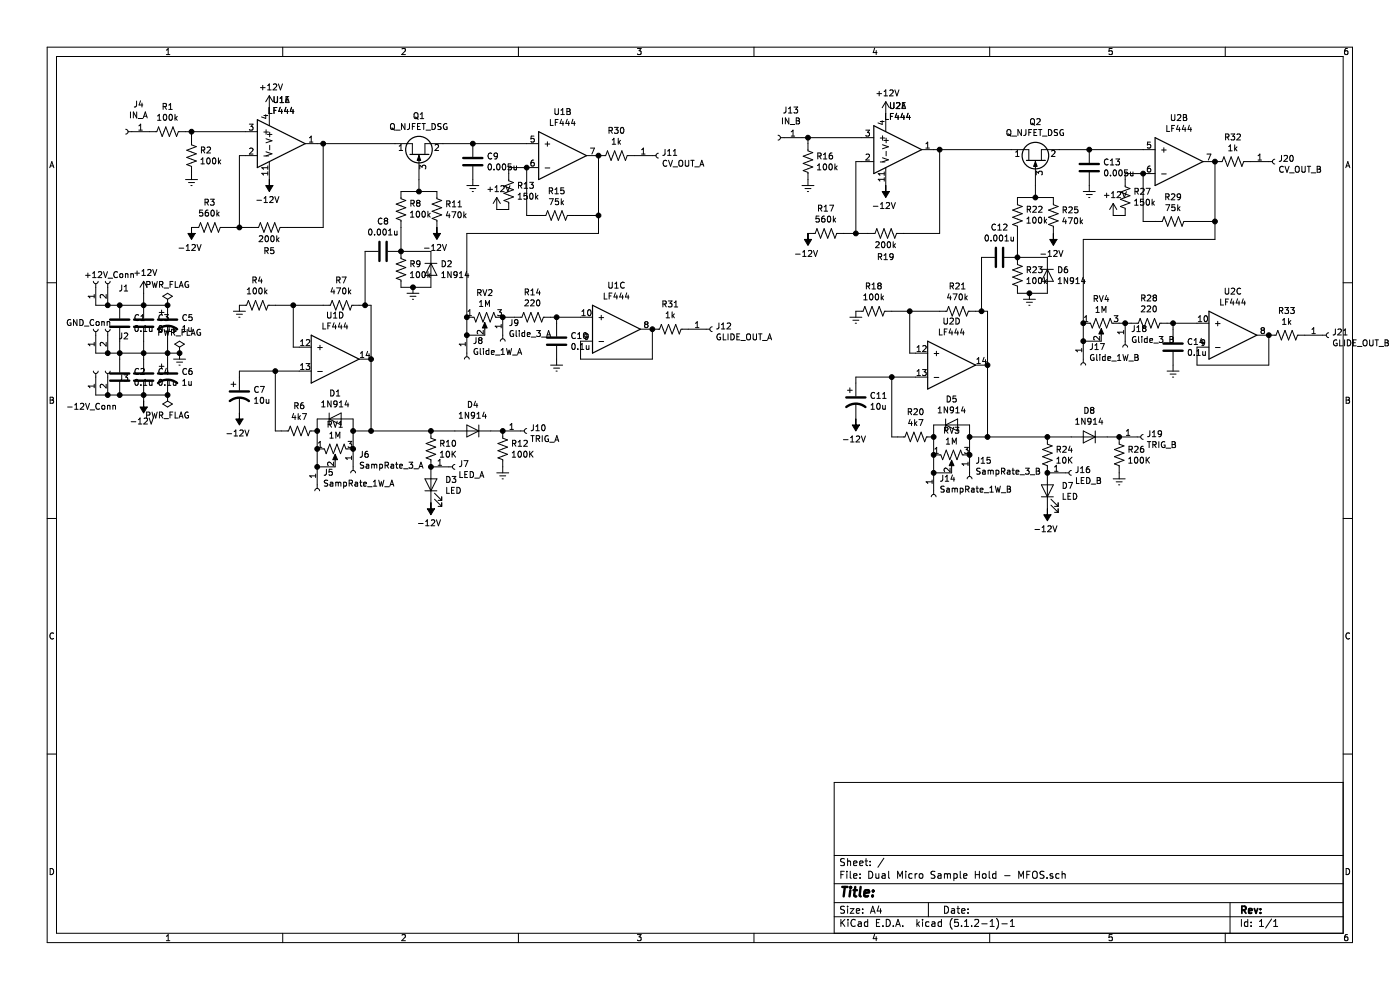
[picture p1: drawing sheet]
<svg xmlns="http://www.w3.org/2000/svg" width="297mm" height="210mm" viewBox="0 0 297 210" stroke-linecap="round" stroke-linejoin="round" font-family="sans-serif">
<g fill="none" stroke="#000" stroke-width=".21">
<path d="M10 10h276.9v189.9h-276.9zM12 12h272.9v186h-272.9zM35.3 10.6l.4-.3v1.3M35.3 11.6h.7M55.3 18.6h.9M55.7 18.1v1M56.8 18.2l.3-.4v1.3M56.8 19.1h.7M58 17.9l.5-.1 .2 .4-.8 .9h.8M59.1 17.8l.4 1.3 .4-1.3M60 10v2M85.3 10.4l.5-.1 .2 .3-.8 1h.8"/>
<path d="M110 10v2M135.2 10.3h.8l-.4 .5 .4 .1v.6l-.2 .1-.6-.1M160 10v2M185.6 10.2l-.4 .9h.9M185.9 10.7v.9M186 19.9h1M186.5 19.4v.9M187.6 19.4l.3-.3v1.2M188.8 19.2l.5-.1 .2 .3-.8 .9h.8M189.8 19.1l.5 1.2 .4-1.2M210 10v2M235.9 10.3h-.6l-.1 .6 .7-.1v.7l-.1 .1-.6-.1"/>
<path d="M259.9 10v2M285.9 10.3h-.4l-.2 .3-.1 .7 .3 .3 .4-.1v-.7h-.4l-.3 .2M10.6 35.6l.4-1.3 .4 1.3M10.7 35.2h.6M26.7 27.4a.51 .51 0 0 1 .5 .5 .51 .51 0 0 1-.5 .5M27.2 27.9h6.1l.3-1 .8 2 .8-2 .7 2 .8-2 .8 2 .3-1h16.8M27.7 23.7v1.3M29 21.4v.9l-.2 .4h-.3M29 23.7v1.3l-.7-1.3v1.3M29.3 25.1h1M29.5 27.6h.7M29.5 26.7l.3-.4v1.3"/>
<path d="M29.8 21.4l-.3 .9h.8M30.1 21.9v.8M30.4 25l.4-1.3 .4 1.3M30.5 24.7h.6M33.4 25.5h.8M33.4 24.6l.4-.3v1.2M34.6 22.6l.7-.1v-.4l-.7-.2v1.3M34.8 24.4l.1-.1a.67 .67 0 0 1 .5 .6 .67 .67 0 0 1-.5 .6l-.3-.5zM34.9 22.6l.4 .6M35.8 23.2h.7M35.8 22.3l.4-.4v1.3M36 24.4l.2-.1a.69 .69 0 0 1 .4 .6 .69 .69 0 0 1-.4 .6l-.3-.5z"/>
<path d="M37.1 24.3v1.2M37.2 25l.4 .5M37.6 24.7l-.5 .5M39.4 38.1h2.5M40 38.7h1.3M40.5 39.4h.3M40.6 27.9v2.8l1 .4-2 .8 2 .7-2 .8 2 .8-2 .7 1 .4v2.8M42.6 34.8h.8M42.6 33.8l.4-.3v1.3M42.7 31.8l.7-.1v-.4l-.7-.1v1.3M43 31.8l.4 .7M43.9 31.3l.5-.1 .3 .3-.8 1h.8"/>
<path d="M44 33.6l.2-.1a.67 .67 0 0 1 .4 .6 .67 .67 0 0 1-.4 .7l-.3-.5zM45.2 33.6l.2-.1a.69 .69 0 0 1 .4 .6 .69 .69 0 0 1-.4 .7l-.3-.5zM46.3 33.5v1.3M46.4 34.3l.4 .5M46.8 33.9l-.5 .5M52.9 26.3h.8l-.4 .5 .3 .1 .1 .5-.3 .2-.5-.1M52.9 31.5l.5-.1 .3 .4-.8 .9h.8M54.6 33h-3.8v15.2M56 33.1h1M56 28h1M56 24.5h.8M56.4 24.3v.8l-.9-.3"/>
<path d="M56.4 32.2l1.3 .4-1.3 .5M56.4 29.4l1.3 .5-1.3 .4M56.4 27.5v1M56.7 28.5h1M56.8 35.2v.7M56.8 36.4v.8M56.8 36.8h-1.3l.4 .4M56.8 35.6h-1.3l.4 .3M57.1 22.8v1.3h.6M57.1 20.3l-.7 1.3M57.1 20.3v6.4M57.1 34.3v3.8"/>
<path d="M57.1 20.3l.8 1.3M57.2 28v1M57.2 30.8v1M58.1 20.5v1l.3 .3M58.1 23.4h.4M58.7 22.8h-.6v1.3M58.8 20.5v1l-.2 .3M58.9 20.5v1l-.3 .3-.3-.1M59.4 21.8h.8M59.4 22.8l-.3 .8h.8M59.8 20.5v1.3M59.8 23.2v.9"/>
<path d="M59.8 20.5l-.3 .3M59.8 20.5l-.4 .3M60.5 21.8l.4-1.3 .5 1.3M60.6 21.4h.6M60.7 22.8l-.3 .8h.7M60.7 21.1h.4M61 23.2v.9M61.3 20.5h-.6v1.3h.6M61.9 22.8l-.3 .8h.7M62.2 23.2v.9M64.8 30.5h22.7v2.3M65.6 30.1h.8"/>
<path d="M65.6 29.2l.4-.3v1.2M68.6 30.5v17.7h-9.2l-.4 1.1-.7-2.1-.8 2.1-.7-2.1-.8 2.1-.8-2.1-.4 1h-8.1l-.4 1.1-.7-2.1-.8 2.1-.7-2.1-.8 2.1-.8-2.1-.3 1h-1.6M82.9 26.4l.2-.2a.44 .44 0 0 1 .6 .4l-.1 .7-.5 .2-.2-.2zM83.1 27.2l.6 .4M83.9 27.6h1M84.7 31.9h.7M84.7 31l.4-.4v1.3M85.9 26.2v1.3l-.7-1.3v1.3M86.9 26.2l-.1 1.1-.4 .2M87.5 26.8h.4M87.9 24.1l.2-.2a.44 .44 0 0 1 .6 .4l-.1 .7-.5 .2-.2-.2zM88.1 26.2h-.6v1.3"/>
<path d="M88.1 24.9l.7 .4M88.6 26.8h.4M88.9 32.8v7.8M89.1 35.8v-.8l.4 .5 .2-.4 .4-.1 .2 .3-.1 .5M89.2 25.2h.7M89.2 24.3l.3-.4v1.3M89.2 26.2h-.6v1.3h.6M89.5 26.2h.7M89.9 26.2v1.3M90.4 27.6h.9M91.6 26.2a.64 .64 0 0 1 .8 .6 .64 .64 0 0 1-.8 .7zM92.3 30.8l.5-.2 .2 .4-.7 .9h.7"/>
<path d="M93.6 26.3l-.5-.1-.2 .1v.4l.6 .2 .1 .3-.3 .3-.4-.1M94.8 26.3a.57 .57 0 0 0-.8 .6 .57 .57 0 0 0 .8 .4v-.4h-.2M99 39.4h2.6M99.7 40h1.2M100.3 30.5v2.8M100.3 35.3v4.1M103.7 34.9l.1-.1a.67 .67 0 0 1 .5 .6 .67 .67 0 0 1-.5 .6l-.3-.4zM104 39.7v1M104.3 32.6a.56 .56 0 0 0-.8 .5 .56 .56 0 0 0 .8 .5M104.8 35.9v.1M105 39.7l.4-.3v1.3M105.5 34.9l.2-.1a.69 .69 0 0 1 .4 .6 .69 .69 0 0 1-.4 .6l-.3-.4z"/>
<path d="M105.5 33l-.2 .2h-.4l-.1-.2 .1-.4 .4-.1 .2 .2-.1 .9-.5 .1M106.2 39.5l.2-.1 .5 .1M106.7 34.9l.2-.1a.67 .67 0 0 1 .4 .6 .67 .67 0 0 1-.4 .6l-.3-.4zM106.9 39.5l2 .7-2 .8 2 .8-2 .7 1 .4v1.5h-2.5v-2.5M106.9 39.5v.4l-.7 .8h.8M107.3 39.4l.4 1.3 .5-1.3M108.4 34.8h-.6v.6l.5-.2 .2 .3v.3l-.2 .2-.5-.1M109 35.2l.1 .8 .5-.1M109.6 35.2v.8M110 39.3h.6l.1-.5-.7-.1v1.2M110.3 39.3l.4 .6M111.2 39l.4-.3v1.2"/>
<path d="M111.2 39.9h.7M111.7 35.6v10.1h4.1l.4-1 .7 2 .8-2 .8 2 .7-2 .8 2 .4-1h6.6M112.4 38.7h.8l-.5 .5 .4 .1 .1 .4-.3 .2-.5-.1M113.2 34h-.2a.79 .79 0 0 0-.1 1.2h.3l.2-.5-.3-.3h-.2l-.3 .3M113.3 28.9h-.6l-.1 .6 .5-.1 .3 .2v.3l-.3 .2-.5-.1M114.3 30.5h-24.2v2.3M114.3 35.6h-6.4v2.7l1 .4-2 .8M115.6 30.5h1M115.6 35.6h1M116.1 30.1v.9M116.8 25.3v1.3h.6M117.7 23v1.1l.3 .2h.3l.2-.2v-1.1"/>
<path d="M117.8 26h.4M118.4 25.3h-.6v1.3M119 24.3h.7M119 23.4l.4-.4v1.3M119.1 25.3l-.3 .9h.8M119.4 25.8v.8M119.6 39.8h-.6l-.1 .7 .5-.2 .3 .3v.3l-.3 .2-.5-.1M120.3 23.6h.4M120.3 23h.4l.2 .3-.2 .3 .3 .3-.1 .4h-.6zM120.3 25.3l-.3 .9h.8M120.6 25.8v.8M121.5 25.3l-.2 .9h.7"/>
<path d="M121.8 25.8v.8M124.4 33h4.1l.4-1 .7 2 .8-2 .8 2 .7-2 .8 2 .4-1h6.1M125.3 31.4h.8l-.5 1.3M127 33v16.5h-28v26.2M129.2 27.7l.6-.1 .1-.5-.7-.1v1.3M129.5 27.7l.4 .6M129.9 30.6h.7M129.9 29.7l.3-.4v1.3M130.3 27h.8l-.4 .5 .4 .1v.6l-.2 .1-.6-.1M131.2 29.3v1.3M131.3 30.1l.3 .5M131.6 29.8l-.4 .4"/>
<path d="M131.8 27.1l.1-.1a.67 .67 0 0 1 .5 .7 .67 .67 0 0 1-.5 .6 .83 .83 0 0 1-.1-1.2zM136.1 32.7h.7M136.1 31.8l.4-.4v1.3M139.7 32.5a.51 .51 0 0 0-.5 .5 .51 .51 0 0 0 .5 .5M141.1 31.7l-.1 1.1-.4 .2M141.5 34.1a.56 .56 0 0 0-.8 .1 .56 .56 0 0 0 0 .8l.4 .3 .4-.2M141.6 33h.8M141.6 32l.4-.3v1.3M141.8 34l.5 1.3 .4-1.3M142.8 35.4h1M142.8 33h.8M142.8 32l.4-.3v1.3"/>
<path d="M144.1 34.2l.2-.2a.44 .44 0 0 1 .5 .4v.7l-.5 .2-.2-.2zM145.4 34v1l.2 .3 .4-.1 .1-.2v-1M146.5 34h.8M146.9 34v1.3M147.4 35.4h.9M148.5 35.3l.4-1.3 .4 1.3M148.6 34.9h.6M165.1 28.7a.51 .51 0 0 1 .5 .5 .51 .51 0 0 1-.5 .5M165.6 29.2h19.8M166 25v1.3M166.7 22.7v1.1l-.4 .2M167.3 24h.7"/>
<path d="M167.3 23.1l.3-.4v1.3M167.3 25v1.3l-.7-1.3v1.3M167.6 26.4h1M167.9 28.9h.7M167.9 28l.3-.4v1.3M168.4 22.7h.8l-.4 .5 .3 .1 .1 .4-.2 .3-.6-.2M168.9 25h.4l.3 .3-.3 .3 .3 .3-.2 .4h-.5zM168.9 25.6h.4M170.1 39.4h2.6M170.8 40h1.2M171.4 29.2v2.8l1 .4-2 .7 2 .8-2 .8 2 .7-2 .8 1 .4v2.8M173.4 36h.7"/>
<path d="M173.4 35.1l.4-.3v1.2M173.5 33.1h.6v-.5l-.6-.1v1.2M173.8 33.1l.4 .6M174.7 33.7h.7M174.7 32.8l.4-.3v1.2M174.8 34.9l.1-.1a.67 .67 0 0 1 .5 .6 .67 .67 0 0 1-.5 .6l-.3-.4zM176 34.9l.2-.1a.69 .69 0 0 1 .4 .6 .69 .69 0 0 1-.4 .6l-.4-.4zM176.5 32.5l-.4 .1-.2 .4 .1 .6 .5 .1 .1-.2-.1-.5-.3-.1-.3 .3M177.1 34.8v1.2M177.2 35.6l.4 .4M177.6 35.2l-.5 .5M183.7 27.6h.8l-.5 .5 .4 .1 .1 .4-.3 .3-.5-.2"/>
<path d="M183.7 32.8l.5-.1 .3 .3-.8 1h.8M185.4 34.3h-3.8v15.2M186.7 34.4h1M186.7 29.3h1M186.7 25.8h.9M187.1 25.6v.8l-.8-.3M187.2 33.5l1.3 .4-1.3 .4M187.2 30.7l1.3 .4-1.3 .5M187.2 28.8v1M187.5 29.8h1M187.6 20.3h.7M187.6 36.5v.7"/>
<path d="M187.6 37.7v.7M187.6 38h-1.3l.4 .4M187.6 36.8h-1.3l.4 .4M187.9 24.1v1.2h.6M187.9 21.6v6.3M187.9 35.6v3.8M187.9 21.6l-.8 1.3M187.9 21.6l.8 1.3M188 29.3v1M188 32.1v1M188.9 24.7h.4M188.9 21.8v1l.3 .2"/>
<path d="M189 23h.5M189.5 24.1h-.6v1.2M189.6 21.8v1.1M189.7 21.8v1l-.2 .2M190.2 24l-.3 .9h.8M190.3 21.8h.4M190.4 21.8l-.2 .1M190.5 24.5v.8M190.7 21.8l.2 .2-.1 .3-.7 .7h.8M190.7 21.8l.2 .2v.3l-.8 .7M191.3 23l.4-1.2 .4 1.2M191.4 22.7h.6"/>
<path d="M191.4 24l-.3 .9h.8M191.4 22.4h.4M191.7 24.5v.8M192.1 21.8h-.7v1.2h.7M192.6 24l-.2 .9h.7M192.9 24.5v.8M195.5 31.7h22.8v2.3M196.4 31.4h.8M196.4 30.5l.4-.4v1.3M199.3 31.7v17.8h-9.1l-.4 1-.7-2-.8 2-.8-2-.7 2-.8-2-.4 1h-8.1l-.4 1-.7-2-.8 2-.8-2-.7 2-.8-2-.4 1h-1.5M213.7 27.7l.2-.2a.44 .44 0 0 1 .5 .4v.7l-.5 .1-.2-.1zM213.8 28.4l.7 .5"/>
<path d="M214.7 28.9h1M215.5 33.2h.7M215.5 32.3l.3-.4v1.3M216.7 27.5v1.2l-.8-1.2v1.2M217.6 27.5v1.1l-.4 .1M218.3 28.1h.4M218.7 25.3l.2-.1a.44 .44 0 0 1 .6 .4l-.1 .7-.5 .1-.2-.1zM218.9 27.5h-.6v1.2M218.9 26.1l.6 .5M219.3 28.1h.5M219.7 34v7.9M219.8 37.1v-.8l.5 .4 .1-.3 .5-.1 .2 .3-.1 .5"/>
<path d="M219.9 25.3l.5-.1 .3 .3-.8 .9h.8M220 27.5h-.7v1.2h.7M220.3 27.5h.7M220.7 27.5v1.2M221.2 28.9h.9M222.4 27.5a.64 .64 0 0 1 .8 .6 .64 .64 0 0 1-.8 .6zM223.1 32l.5-.1 .2 .4-.8 .9h.8M224.4 27.6l-.5-.1-.2 .1v.4l.5 .2 .2 .3-.3 .2h-.5M225.6 27.6a.57 .57 0 0 0-.8 .5 .57 .57 0 0 0 .8 .5v-.4h-.2M231.1 31.7v2.8M231.1 36.6v4M234.4 36.2l.2-.2a.67 .67 0 0 1 .5 .7 .67 .67 0 0 1-.5 .6l-.3-.5z"/>
<path d="M235.1 33.8a.56 .56 0 0 0-.8 .6 .56 .56 0 0 0 .8 .5M235.5 35h.8M235.5 34.1l.4-.4v1.3M235.6 37.2v.1M236.2 36.2l.2-.2a.69 .69 0 0 1 .5 .7 .69 .69 0 0 1-.5 .6l-.3-.5zM236.7 33.7h.8l-.4 .5 .3 .1 .1 .5-.2 .2-.6-.1M237.5 36.1l.1-.1a.67 .67 0 0 1 .5 .7 .67 .67 0 0 1-.5 .6 .83 .83 0 0 1-.1-1.2zM239.2 36h-.6l-.1 .6 .5-.1 .3 .3v.3l-.3 .2-.5-.1M239.8 36.5l.1 .8 .4-.1M240.3 36.5v.8M242.5 36.8v10.2h4.1l.4-1 .7 2 .8-2 .7 2 .8-2 .8 2 .3-1h6.6M243.1 39.9h.9l-.6 1.3"/>
<path d="M244 35.2h-.2a.79 .79 0 0 0-.1 1.3l.3-.1 .1-.4-.2-.3h-.2l-.3 .3M244.1 30.1h-.6l-.1 .7 .5-.2 .2 .3v.3l-.2 .2-.5-.1M245 36.8h-6.3v2.8l1 .4-2 .8 2 .7-2 .8 2 .7-2 .8 1 .4v1.5h-2.5v-2.5M245 31.7h-24.1v2.3M246.4 31.8h1M246.4 36.9h1M246.9 31.3v1M247.5 26.6v1.3h.6M248.5 24.3v1l.3 .3 .3-.1 .1-.2v-1M248.6 27.2h.4M249.2 26.6h-.6v1.3M249.8 24.4l.5-.1 .2 .4-.8 .9h.8"/>
<path d="M249.9 26.6l-.3 .9h.8M250.2 27v.9M251 24.3h.5l.2 .3-.2 .3 .3 .2-.2 .4-.6 .1zM251 24.9h.5M251.1 26.6l-.3 .9h.8M251.4 27v.9M252.3 26.6l-.3 .9h.8M252.6 27v.9M255.2 34.3h4.1l.3-1 .8 2 .8-2 .7 2 .8-2 .8 2 .3-1h6.1M256 32.7h.9l-.6 1.3M257.7 34.3v16.5h-27.9v26.1M260 29.1l.6-.1 .1-.5-.7-.1v1.3"/>
<path d="M260.3 29.1l.4 .6M260.7 32h.7M260.7 31.1l.3-.4v1.3M261.1 28.4h.8l-.4 .5 .4 .1v.6l-.2 .1-.6-.1M261.9 30.7v1.3M262.1 31.5l.3 .5M262.4 28.5l.5-.1 .3 .4-.8 .9h.8M262.4 31.2l-.5 .4M266.9 34h.7M266.9 33l.4-.3v1.3M270.4 33.8a.51 .51 0 0 0-.5 .5 .51 .51 0 0 0 .5 .5M271.9 33l-.1 1.1-.4 .1"/>
<path d="M272.2 35.4a.56 .56 0 0 0-.7 .5 .56 .56 0 0 0 .7 .5M272.4 33.1l.5-.1 .2 .3-.8 .9h.8M272.6 35.3l.4 1.2 .5-1.2M273.6 36.7h1M273.7 33.1l.2-.1a.67 .67 0 0 1 .5 .6 .67 .67 0 0 1-.5 .6l-.3-.5zM274.8 35.4l.3-.1a.44 .44 0 0 1 .5 .4v.7l-.5 .1-.3-.1zM276.2 35.3v1l.2 .2h.4l.1-.2v-1M277.3 35.3h.8M277.7 35.3v1.2M278.2 36.7h.9M279.4 35.3h.5l.2 .2-.2 .4 .3 .2-.2 .4h-.6zM279.4 35.9h.5"/>
<path d="M285.5 35.6l.4-1.3 .5 1.3M285.6 35.2h.6M10 60h2M18.2 58.4h.9M18.6 57.9v1M19.7 58.9h.7M19.7 58l.3-.4v1.3M19.8 59.7a.51 .51 0 0 0 .5 .5 .51 .51 0 0 0 .5-.5M20.9 57.7l.5-.1 .2 .4-.8 .9h.8M22 57.6l.4 1.3 .4-1.3M22.3 59.7a.51 .51 0 0 0 .6 .5 .51 .51 0 0 0 .5-.5M22.9 59h1"/>
<path d="M24.9 57.7a.56 .56 0 0 0-.8 .6 .56 .56 0 0 0 .8 .5M25.5 58.1l.5 .1v.6l-.4 .1-.2-.2zM26.6 58.2l.5-.1v.8M26.6 58v.9M27.8 58.2l.4-.1 .1 .8M27.8 58v.9M28.6 57.9h1M29.1 57.5v.9M30.1 58.4h.8M30.1 57.5l.4-.3v1.2M30.5 59.7v7.8M30.5 59.7l-.8 1.2"/>
<path d="M30.5 59.7l.7 1.2M31.3 57.3l.5-.1 .2 .3-.7 .9h.7M32.3 59.7l.3 1.3 .2-.9 .3 .9 .3-1.3M32.4 57.2l.4 1.2 .5-1.2M36.7 59.7h-.6v1.3M37.2 59.7v1.3h.6M38 52.6h1M39.5 53.1h.7M39.5 52.2l.4-.3v1.2M39.9 59.8a.59 .59 0 0 0-.7 .5 .59 .59 0 0 0 .7 .6l.1-.5h-.2M40.7 52l.5-.1 .2 .3-.7 .9h.7M41.8 51.9l.4 1.2 .5-1.2"/>
<path d="M43 44.6h-.6l-.1 .6 .2-.2 .5 .2v.5l-.2 .1-.5-.1M43.5 42.9l.7-.1v-.4l-.7-.1v1.2M43.8 42.9l.4 .6M44.1 44.6l-.4 .1-.2 .4 .1 .6 .5 .1 .2-.2-.2-.5-.3-.1-.3 .3M44.6 42.3h.8l-.4 .4 .4 .2v.4l-.2 .2-.6-.1M44.8 44.7l.2-.1a.69 .69 0 0 1 .5 .6 .69 .69 0 0 1-.5 .6l-.3-.4zM46 44.6v1.2M46.1 45.4l.4 .4M46.5 45l-.5 .5M53.7 59.4l.6-.1v-.4l-.6-.1v1.2M54 59.4l.4 .6M54.5 42.5h1"/>
<path d="M55 50.1l.5-.1 .2 .4-.7 .9h.7M55.2 58.7l-.4 .9h.8M55.5 59.2v.8M56 43h.8M56 42.1l.4-.4v1.3M56.2 53.2l.7-.1v-.4l-.7-.2v1.3M56.3 50.1l.2-.1a.67 .67 0 0 1 .5 .6 .67 .67 0 0 1-.5 .7l-.3-.5zM56.5 53.2l.4 .6M57.2 41.8l.5-.1 .2 .4-.7 .9h.7M57.5 50.1l.2-.1a.69 .69 0 0 1 .5 .6 .69 .69 0 0 1-.5 .7l-.3-.5zM58 52.5h-.5l-.1 .6 .5-.1 .2 .3v.3l-.2 .2-.5-.1M58.3 41.7l.4 1.3 .5-1.3"/>
<path d="M58.7 50v1.3M58.8 50.8l.4 .5M59.2 50.4l-.5 .5M71.4 59.4l.7-.1v-.4l-.7-.1v1.2M71.7 59.4l.4 .6M72.6 58.8h.8l-.5 1.2M78.3 48.7l.2-.1a.67 .67 0 0 1 .4 .6 .67 .67 0 0 1-.4 .6l-.3-.4zM79.5 49.7v.1M80.1 48.7l.2-.1a.69 .69 0 0 1 .4 .6 .69 .69 0 0 1-.4 .6l-.3-.4zM80.2 53.3h-2.7v11.5M81 46.4a.56 .56 0 0 0-.8 .5 .56 .56 0 0 0 .8 .5M81.3 48.7l.2-.1a.67 .67 0 0 1 .5 .6 .67 .67 0 0 1-.5 .6l-.3-.4z"/>
<path d="M81.8 46.8l-.3 .3v.2l.3 .2h.3l.1-.2v-.2l-.2-.3M81.8 46.8l-.3-.2 .3-.3h.2l.2 .2-.2 .3M81.8 46.8h.2M82.4 49.8h.8M82.4 48.9l.4-.3v1.2M83.7 49v.8l.5-.1M84.2 49v.8M87.1 45.1l.4-.3v1.3M87.1 58l.4-.4v1.3M87.1 46.1h.7M87.1 58.9h.7M87.2 43.1l.6-.1v-.4l-.6-.1v1.3"/>
<path d="M87.2 56l.6-.1v-.5l-.6-.1v1.3M87.5 43.1l.4 .7M87.5 56l.4 .6M88.4 44.9l.2-.1a.67 .67 0 0 1 .4 .6 .67 .67 0 0 1-.4 .7l-.3-.5zM88.4 57.7l.2-.1a.67 .67 0 0 1 .4 .7 .67 .67 0 0 1-.4 .6l-.3-.5zM88.6 43l-.2-.2 .2-.3h.3l.2 .2-.2 .3M88.6 43l-.2 .3v.2l.2 .3 .4-.1 .1-.2v-.2l-.2-.3M88.6 43h.3M89.1 55.9l-.2 .2-.4-.1-.1-.1v-.5l.5-.1 .2 .3-.2 .8-.4 .2M89.6 44.9l.2-.1a.69 .69 0 0 1 .4 .6 .69 .69 0 0 1-.4 .7l-.3-.5zM89.6 57.7l.2-.1a.69 .69 0 0 1 .4 .7 .69 .69 0 0 1-.4 .6l-.3-.5zM90 52.6h1"/>
<path d="M90.1 55.9h2.6M90.8 44.8v1.3M90.8 57.6v1.3M90.9 45.6l.4 .5M90.9 58.4l.4 .5M91.3 45.2l-.5 .5M91.3 58l-.5 .5M91.4 55.9l1.3 2.5h-2.6zM91.6 53.1h.7M91.6 52.2l.3-.3v1.2M92.7 48.2v-1.5l-1-.4 2-.7-2-.8 2-.7-2-.8 2-.8-1-.3v-1.6h-7.6v1.6l1 .3-2 .8 2 .8-2 .7 2 .8-2 .7 1 .4v8.1l1 .4-2 .8 2 .8-2 .7 2 .8-2 .7 1 .4v1.5h6.3v-7.6h-9.1M92.8 52l.5-.1 .2 .3-.8 .9h.8"/>
<path d="M93.7 58.9h.7M93.7 58l.4-.4v1.3M93.8 55.3a.64 .64 0 0 1 .7 .6 .64 .64 0 0 1-.7 .7zM93.9 51.9l.4 1.2 .4-1.2M94.8 43.3l.6-.1v-.5l-.6-.1v1.3M95 44.9l-.3 .9h.8M95 55.4l.5-.1 .2 .4-.8 .9h.8M95.1 43.3l.4 .6M95.3 45.4v.8M95.7 57.6v1.3l-.7-1.3v1.3M95.9 44.9h.8l-.5 1.3M96 43l.3-.4v1.3"/>
<path d="M96 43.9h.7M97 58.2l-.3 .2h-.3l-.1-.7 .4-.1 .3 .3-.1 .7-.2 .2-.3 .1M97.2 43.9h.7M97.2 43l.3-.4v1.3M97.2 45l.2-.1a.69 .69 0 0 1 .5 .7 .69 .69 0 0 1-.5 .6l-.3-.5zM97.5 58l.3-.4v1.3M97.5 58.9h.7M98.4 44.9v1.3M98.5 45.7l.4 .5M98.9 45.4l-.5 .4M99 57.6l-.3 .9h.8M99.3 58v.9"/>
<path d="M100.2 40.6h.2M103.5 40.2h1M105 40.7h.8M105.4 41.9l-.8 1.3M105.4 41.9l.7 1.3M109.9 42.3h.8M109.9 41.3l.4-.3v1.3M111.8 41h-.6l-.1 .6 .5-.1 .3 .2v.3l-.3 .3-.5-.2M112.5 41.1l.2-.1a.69 .69 0 0 1 .4 .6 .69 .69 0 0 1-.4 .7l-.3-.5zM113.6 41v1.3M113.7 41.8l.4 .5M114.1 41.4l-.5 .5"/>
<path d="M116.5 40.5h.6l.1-.5-.7-.2v1.3M116.5 42.2h.9l-.6 1.2M116.8 40.5l.4 .6M117.7 40.2l.4-.4v1.3M117.7 41.1h.8M118.5 42.2h-.6l-.1 .6 .2-.2 .4 .1 .1 .6-.2 .1-.5-.1M119.1 42.2v1.2M119.2 42.9l.4 .5M119.6 42.6l-.5 .5M129.2 59.9v1l.2 .2h.4l.1-.2v-1M132.4 60a.56 .56 0 0 0-.8 .5 .56 .56 0 0 0 .8 .5M168.8 53.9h1"/>
<path d="M170.3 54.4h.7M170.3 53.5l.3-.4v1.3M171.3 40.6h.2M171.5 53.3l.5-.2 .2 .4-.8 .9h.8M172.6 53.1l.4 1.3 .4-1.3M173.6 44.2l.7-.1v-.4l-.7-.2v1.3M173.8 45.8h-.6l-.1 .6 .2-.1 .5 .1v.6l-.2 .1-.5-.1M173.9 44.2l.5 .6M174.8 44.8h.8M174.8 43.9l.4-.4v1.3M174.9 45.8l-.4 .2-.2 .4 .1 .6 .5 .1 .1-.2-.1-.5-.3-.1-.3 .3M175.6 46l.2-.2a.69 .69 0 0 1 .4 .7 .69 .69 0 0 1-.4 .6l-.3-.5z"/>
<path d="M176 43.5h.8l-.5 1.3M176.8 45.8v1.3M176.9 46.6l.4 .5M177.3 46.3l-.5 .4M185.3 43.8h1M185.8 51.4l.5-.1 .2 .3-.8 .9h.8M186.3 54.5l.6-.1 .1-.5-.7-.1v1.3M186.6 54.5l.4 .6M186.8 43.3l.3-.3v1.2M186.8 44.2h.7M187.1 51.4l.2-.1a.67 .67 0 0 1 .5 .6 .67 .67 0 0 1-.5 .6l-.3-.4zM187.5 54.2l.4-.4v1.3"/>
<path d="M187.5 55.1h.8M188 43.1l.5-.1 .2 .3-.8 .9h.8M188.3 51.4l.2-.1a.69 .69 0 0 1 .4 .6 .69 .69 0 0 1-.4 .6l-.3-.4zM189.1 43l.4 1.2 .4-1.2M189.5 54.4l-.3 .2-.3-.1-.1-.6 .4-.1 .3 .3-.1 .7-.2 .2-.3 .1M189.5 51.3v1.2M189.6 52.1l.4 .4M190 51.7l-.5 .5M209.1 50l.2-.2a.67 .67 0 0 1 .4 .7 .67 .67 0 0 1-.4 .6l-.3-.5zM210.2 51v.1M210.9 50l.2-.2a.69 .69 0 0 1 .4 .7 .69 .69 0 0 1-.4 .6l-.3-.5zM211 54.6h-2.8v11.4"/>
<path d="M211.2 47.7a.56 .56 0 0 0-.8 .5 .56 .56 0 0 0 .8 .5M211.7 48.8h.7M211.7 47.9l.4-.4v1.3M212.1 50l.2-.2a.67 .67 0 0 1 .4 .7 .67 .67 0 0 1-.4 .6l-.3-.5zM212.9 47.7l.5-.2 .2 .4-.8 .9h.8M213.2 51.1h.7M213.2 50.2l.4-.4v1.3M214.5 50.3v.8l.5-.1M215 50.3v.8M217.9 46.4l.3-.3v1.2M217.9 59.2l.3-.3v1.3M217.9 47.3h.7"/>
<path d="M217.9 44.4h.6l.1-.5-.7-.1v1.2M217.9 57.2h.6l.1-.5-.7-.1v1.2M218.2 44.4l.4 .6M218.2 57.2l.4 .6M219.1 43.9l.5-.1 .3 .3-.8 .9h.8M219.1 56.7l.5-.1 .3 .3-.8 .9h.8M219.2 59l.2-.1a.67 .67 0 0 1 .4 .6 .67 .67 0 0 1-.4 .7l-.3-.5zM219.2 46.1h.2a.67 .67 0 0 1 .4 .6 .67 .67 0 0 1-.4 .6 .83 .83 0 0 1-.2-1.2zM220.3 56.6h.8l-.5 .5h.3M220.3 43.9l.5-.1 .3 .3-.8 .9h.8M220.4 46.2l.2-.1a.69 .69 0 0 1 .4 .6 .69 .69 0 0 1-.4 .6l-.3-.4zM220.4 59l.2-.1a.69 .69 0 0 1 .4 .6 .69 .69 0 0 1-.4 .7l-.3-.5z"/>
<path d="M220.8 53.9h1M220.9 57.1h2.6M220.9 57.1l.2 .2-.2 .5-.6-.1M221.6 46.1v1.2M221.6 58.9v1.3M221.7 46.9l.3 .4M221.7 59.7l.3 .5M222 46.5l-.4 .5M222 59.3l-.4 .5M222.2 57.1l1.3 2.6h-2.6zM222.3 54.4h.8M222.3 53.5l.4-.4v1.3"/>
<path d="M223.5 49.5v-1.5l-1.1-.4 2.1-.7-2.1-.8 2.1-.8-2.1-.7 2.1-.8-1-.4v-1.5h-7.7v1.5l1.1 .4-2.1 .8 2.1 .7-2.1 .8 2.1 .8-2.1 .7 1 .4v8.1l1.1 .4-2.1 .8 2.1 .7-2.1 .8 2.1 .7-2.1 .8 1 .4v1.5h6.4v-7.6h-9.1M223.6 53.3l.4-.2 .3 .4-.8 .9h.8M224.5 59.2l.4-.3v1.3M224.6 56.6a.64 .64 0 0 1 .7 .6 .64 .64 0 0 1-.7 .6zM224.6 53.1l.5 1.3 .4-1.3M225.5 44.5h.7v-.5l-.7-.1v1.2M225.8 46.1l-.3 .9h.8M225.8 44.5l.5 .6M226.1 46.6v.9M226.4 56.6h-.2a.79 .79 0 0 0-.2 1.2h.4l.1-.5-.2-.2h-.3l-.2 .2M226.5 58.9v1.3l-.7-1.3v1.3M226.6 46.2h.9l-.6 1.3"/>
<path d="M226.7 44l.5-.1 .3 .3-.8 .9h.8M227.8 59.4l-.3 .3-.4-.1v-.6l.4-.1 .3 .2-.1 .8-.2 .2-.4 .1M228 46.3l.2-.1a.69 .69 0 0 1 .4 .6 .69 .69 0 0 1-.4 .7l-.3-.5zM228.2 59.2l.4-.3v1.3M228.6 43.9h-.6v.6l.4-.1 .3 .2v.3l-.3 .2-.4-.1M229.2 46.2v1.3M229.3 47l.4 .5M229.7 46.6l-.5 .5M229.8 58.8l-.3 .9h.7M229.8 40.6h2.6M230.1 59.3v.9M230.4 41.3h1.3"/>
<path d="M231 41.9h.2M234.3 41.4h1M234.8 41v.9M235.8 41.9h.7M235.8 41l.4-.3v1.2M236.2 43.2l-.8 1.2M236.2 43.2l.7 1.2M237 40.8l.5-.1 .2 .3-.8 .9h.8M238.1 40.7l.4 1.2 .5-1.2M240.7 43.5h.7M240.7 42.6l.4-.3v1.2M240.8 40.6h.6v-.5l-.6-.2v1.3"/>
<path d="M241.1 40.6l.4 .6M242 40.1l.5-.2 .2 .4-.8 .9h.8M242.6 42.3h-.6l-.1 .6 .5-.2 .3 .3v.3l-.3 .2-.5-.1M243.2 42.4l.2-.1a.69 .69 0 0 1 .5 .6 .69 .69 0 0 1-.5 .6l-.3-.5zM244.4 42.3v1.2M244.5 43l.4 .5M244.9 42.7l-.5 .5M247.3 41.8l.6-.1 .1-.5-.7-.1v1.3M247.3 43.4h.8l-.5 1.3M247.6 41.8l.4 .6M248.5 41.2l.5-.1 .2 .4-.8 .9h.8M249.2 43.4h-.6v.6l.2-.1 .4 .1v.6l-.1 .1-.5-.1"/>
<path d="M249.8 43.4v1.3M250 44.2l.3 .5M250.3 43.9l-.5 .4M250.5 41.7l-.3 .2-.4-.1v-.6l.4-.1 .3 .3-.1 .7-.2 .2-.4 .1M284.9 60h2M15 67.9a.59 .59 0 0 0-.7 .5 .59 .59 0 0 0 .7 .6l.1-.5h-.3M16.3 67.8v1.2l-.7-1.2v1.2M16.9 67.8a.64 .64 0 0 1 .8 .6 .64 .64 0 0 1-.8 .6zM17.9 69.2h1M19.8 69.8a.51 .51 0 0 0 .5 .5 .51 .51 0 0 0 .5-.5M19.8 78.7a.51 .51 0 0 0 .5 .5 .51 .51 0 0 0 .5-.5M19.9 67.9a.56 .56 0 0 0-.8 .5 .56 .56 0 0 0 .8 .5"/>
<path d="M20 62.8h-1.3l.4 .4M20 62.5v.7M20 72.6v.8M20 73h-1.3l.4 .4M20.3 60.2v4.6h15.3M20.3 70.3v4.6h17.8M20.3 79.2v4.6h15.3M20.5 68.3l.3-.1 .3 .2-.2 .6h-.3l-.2-.2zM21.6 68.2v.8M21.6 68.3h.5v.7M22.3 69.8a.51 .51 0 0 0 .6 .5 .51 .51 0 0 0 .5-.5M22.3 78.7a.51 .51 0 0 0 .6 .5 .51 .51 0 0 0 .5-.5"/>
<path d="M22.5 62.5v.8l-.9-.8-.3 .2 .1 .5M22.5 72.6v.8l-.9-.8-.3 .3 .1 .5M22.7 68.3h.5l.1 .7M22.7 68.2v.8M22.9 60.2v4.6M22.9 70.3v4.6M22.9 79.2v4.6M25.4 64.8v2.7M25.4 69.6v9.4M25.8 60.5v.9l-.2 .3h-.3M25.8 70.6v.9l-.2 .3-.3 .1M25.8 79.5v.9l-.2 .3-.3 .1"/>
<path d="M26.3 79.5h.8l-.4 .5 .3 .1 .1 .4-.3 .3-.5-.2M26.4 61.7h.7M26.4 60.8l.3-.3v1.2M26.4 70.7l.4-.1 .3 .4-.8 .9h.8M28.8 69.1l.1-.1a.69 .69 0 0 1 .4 .7 .69 .69 0 0 1-.4 .6 .83 .83 0 0 1-.1-1.2zM29.4 66.9a.56 .56 0 0 0-.8 .5 .56 .56 0 0 0 .8 .5M29.4 78.3a.56 .56 0 0 0-.8 .5 .56 .56 0 0 0 .8 .5M29.9 68h.7M29.9 78.3l.5-.1 .2 .3-.8 .9h.8M29.9 70.2v.1M29.9 67.1l.4-.4v1.3M30.4 70.3h.8"/>
<path d="M30.4 69.4l.4-.4v1.3M30.5 69.6v9.4M31.1 60.4l.6-.1 .1-.5-.7-.1v1.3M31.7 69.5l.1 .8 .4-.1M32.2 69.5v.8M33.7 70.5h.5l.2-.2-.1-.4h-.6l.3 .4a.69 .69 0 0 0 .4-.6 .69 .69 0 0 0-.4-.7l-.3 .5v1.6M33.8 66.3h1M33.8 77.7h1M33.8 60.4l.7-.1v-.5l-.7-.1v1.3M34.2 60.4l.4 .6M34.3 65.8v1M34.3 77.2v1"/>
<path d="M34.5 66.9a.56 .56 0 0 0-.8 .5 .56 .56 0 0 0 .8 .5M34.5 78.3a.56 .56 0 0 0-.8 .5 .56 .56 0 0 0 .8 .5M34.5 62.8l1.1-.6 1 .6-1 .7zM34.8 61.1h1M34.8 69.9l.3 1.2 .2-.9 .3 .9 .3-1.2M34.9 66.7h.8l-.4 .5 .3 .1 .1 .5-.3 .2-.5-.1M35 70.2v.1M35.3 78.1l-.3 .9h.8M35.5 69.4l.4-.4v1.3M35.5 70.3h.7M35.6 64.8h.1M35.6 63.5v4"/>
<path d="M35.6 69.1v9.9M35.6 78.6v.8M36.1 60.3h.4M36.4 70.5h.6v-.5l-.6-.1v1.2M36.7 70.5l.4 .6M36.8 69.5v.8l.5-.1M36.8 76.2h2.6M37.1 73l1-.6 1 .6-1 .6zM37.3 69.5v.8M37.4 71.3h.9M37.5 76.8h1.2M38 77.5h.2"/>
<path d="M38 61l.4-1.3 .5 1.3M38.1 74.9h.1M38.1 73.6v2.6M38.1 60.6h.7M38.6 70.5h.5M38.8 70.3h.7M38.8 69.4l.3-.4v1.3M39.2 69.9h-.6v1.2M39.6 66.9a.56 .56 0 0 0-.8 .5 .56 .56 0 0 0 .8 .5M39.6 78.3a.56 .56 0 0 0-.8 .5 .56 .56 0 0 0 .8 .5M39.7 69.9v1.2h.6M40 69.5l.1 .8 .5-.1"/>
<path d="M40.6 71.1l.4-1.2 .4 1.2M40.6 69.5v.8M40.7 78.2h-.3a.79 .79 0 0 0-.1 1.2h.4l.1-.5-.3-.3h-.2l-.3 .3M40.7 70.8h.6M40.7 66.7h-.6l-.1 .6 .5-.1 .3 .3v.3l-.3 .2-.5-.1M42.5 69.9a.59 .59 0 0 0-.7 .6 .59 .59 0 0 0 .7 .6l.1-.5h-.3M49.5 66h2.6M50.2 66.7h1.2M50.7 67.3h.2M50.8 66v-1.2h1.5l.4-1.1 .8 2.1 .7-2.1 .8 2.1 .7-2.1 .8 2.1 .4-1h13.2l.4-1.1 .7 2.1 .8-2.1 .8 2.1 .7-2.1 .8 2.1 .4-1h4v26.6M52.5 62.3h.7M52.5 61.4l.3-.3v1.2"/>
<path d="M53.8 61.2l.2-.1a.67 .67 0 0 1 .4 .6 .67 .67 0 0 1-.4 .6l-.3-.4zM55 61.2l.2-.1a.69 .69 0 0 1 .4 .6 .69 .69 0 0 1-.4 .6l-.3-.4zM56.2 61.1v1.2M56.3 61.9l.4 .4M56.7 61.5l-.5 .5M58.4 78.7v12.7h2.8l.4-1 .7 2 .8-2 .8 2 .7-2 .8 2 .4-1h1.5M62.2 64.8v8.8h3.8M63.8 73.3h.7M63.8 72.4l.3-.4v1.3M63.8 77.5l.3-.4v1.3M63.8 78.4h.7M64.9 77.1h.8l-.4 .5 .3 .1 .1 .5-.2 .2-.6-.1"/>
<path d="M65 72.2l.5-.2 .2 .4-.8 .9h.8M66 78.7h-15.2v4.1M67.4 73.7h1M67.4 78.8h1M67.9 73.2v1M68.5 68.5v1.3h.6M69.5 66.2v1l.2 .3 .4-.1 .1-.2v-1M69.6 69.1h.4M70.2 68.5h-.6v1.3M70.5 61l-.3 .9h.8M70.7 67.5h.8M70.7 66.6l.4-.4v1.3"/>
<path d="M70.8 61.5v.8M70.9 68.5l-.3 .8h.8M71.2 68.9v.9M71.4 61.1h.8l-.5 1.2M72 66.2a.64 .64 0 0 1 .8 .6 .64 .64 0 0 1-.8 .7zM72.1 68.5l-.3 .8h.8M72.4 68.9v.9M72.8 61.2l.2-.1a.69 .69 0 0 1 .4 .6 .69 .69 0 0 1-.4 .6l-.3-.4zM73.3 68.5l-.3 .8h.8M73.6 68.9v.9M73.9 61.1v1.2M74 61.9l.4 .4"/>
<path d="M74.4 61.5l-.5 .5M76.2 76.2h2.5M76.5 75.9h.7M76.5 74.9l.3-.3v1.3M78 74.5l-.3 .9h.8M78.3 75v.9M86.3 62.2h2.6M87 62.8h1.2M87.5 63.5h.2M87.6 60.9v1.3M98.5 76.2a.51 .51 0 0 1 .5-.5 .51 .51 0 0 1 .5 .5M98.7 72.6v.8"/>
<path d="M98.7 73h-1.3l.4 .4M99 67.3h1.6l.3 1 .8-2 .8 2 .7-2 .8 2 .7-2 .4 1h5.6l.4-1 .8 2 .7-2 .8 2 .7-2 .8 2 .4-1h10.4M99.3 67h.7M99.3 66l.4-.3v1.3M101 71.6v.9l-.2 .3-.3 .1M101.3 74a.57 .57 0 0 0-.8 .6 .57 .57 0 0 0 .8 .5v-.4h-.2M101.3 62.1l.7-.1 .1-.1-.1-.3-.7-.2v1.3M101.7 62.1l.4 .6M101.7 64.1l.4-.4v1.3M101.7 65h.7M101.8 72.2l-.3-.3 .3-.3h.2l.3 .3-.3 .3M101.8 72.2l-.3 .2v.3l.3 .2 .3-.1 .2-.1v-.3l-.3-.2"/>
<path d="M101.8 72.2h.2M101.9 73.9v1.1l.2 .2M102.4 61.4l.5 1.3 .4-1.3M102.5 70.1v.8l-.9-.8-.4 .2 .2 .5M102.6 73.9v.1M102.6 74.4v.8M102.8 68.8v2.3h-3.8M103 65v-1.3l.4 1 .4-1v1.3M103.7 61.6l.4-.2 .3 .4-.8 .9h.8M103.7 74.4h-.3l-.3 .2 .1 .5h.5M103.7 73.9v1.3M104.2 74.8l.6-.1v-.3h-.4l-.2 .1 .1 .6h.5"/>
<path d="M105.1 75.3h1M105.6 65.7h.8l-.5 .5 .4 .1 .1 .4-.3 .3-.5-.2M106.1 72.4a.51 .51 0 0 1 .6-.5 .51 .51 0 0 1 .5 .5M106.3 74.3l.4-.4v1.3M106.3 75.2h.7M106.3 68.8v.8M106.3 69.2h-1.2l.3 .4M106.7 67.3v4.6M107.5 73.9l.2 1.3 .3-.9 .2 .9 .3-1.3M108.6 67.8v.9l-.2 .3-.3 .1M108.7 75.3h1M108.9 70.2a.59 .59 0 0 0-.7 .6 .59 .59 0 0 0 .7 .5l.1-.5h-.3"/>
<path d="M109.5 70.1v1.1l.2 .2M109.8 75.2l.4-1.3 .5 1.3M109.9 68.4l-.3 .2-.3-.1-.2-.1 .1-.5 .4-.1 .3 .3-.2 .8-.4 .2M109.9 74.8h.6M110.2 70.1v.1M110.2 70.5v.9M111.3 70.6l-.4-.1-.2 .3 .1 .5h.5M111.3 70.1v1.3M111.4 63.7l.5-.1 .2 .4-.8 .9h.8M111.4 62l.6-.1 .1-.5-.7-.1v1.3M111.7 62l.4 .6M111.9 70.9l.6-.1-.1-.2-.4-.1-.1 .2v.6h.5"/>
<path d="M112.6 63.7l.5-.1 .2 .4-.8 .9h.8M112.6 61.7l.4-.4v1.3M112.6 62.6h.8M112.7 71.5h1M113.8 70.1h.8l-.4 .5 .4 .1-.1 .6h-.7M113.9 63.7l.2-.1a.69 .69 0 0 1 .4 .6 .69 .69 0 0 1-.4 .7l-.3-.5zM114.1 61.2l-.3 .9h.8M114.4 61.7v.9M114.9 71.5h.9M116 71.4l.4-1.3 .4 1.3M116.1 71h.6M116.8 77.5h2.5"/>
<path d="M117.4 78.1h1.3M118 78.7h.2M118.1 67.3v4.1M118.1 73.4v4.1M121.4 73l.2-.1a.69 .69 0 0 1 .4 .6 .69 .69 0 0 1-.4 .6l-.3-.5zM122.1 70.7a.56 .56 0 0 0-.8 .5 .56 .56 0 0 0 .8 .5M122.5 71.8h.8M122.5 70.9l.4-.4v1.3M122.6 74v.1M123.1 74.1h.7M123.1 73.2l.4-.3v1.2M123.4 67h.8"/>
<path d="M123.4 66l.4-.3v1.3M123.9 70.7l.2-.2a.67 .67 0 0 1 .4 .7 .67 .67 0 0 1-.4 .6l-.3-.5zM124.4 73.3l.1 .8 .4-.1M124.8 71.3l-.3 .3-.3-.1-.2-.2 .1-.4 .4-.1 .3 .2-.2 .9-.4 .1M124.8 65.8l.2-.1a.67 .67 0 0 1 .4 .6 .67 .67 0 0 1-.4 .7 .83 .83 0 0 1-.2-1.2zM124.9 73.3v.8M127.1 67.4h1M127.1 72.4h1M127.6 66.9v1M128.2 62.2v1.2h.6M129.2 62.8h.4M129.8 62.2h-.6v1.2"/>
<path d="M130.4 61.1h.8M130.4 60.2l.4-.3v1.2M130.5 62.1l-.3 .9h.8M130.9 62.6v.8M131.8 62.1l-.3 .9h.7M132.1 62.6v.8M133 62.1l-.3 .9h.7M133.3 62.6v.8M135.9 69.8h4l.4-1 .8 2 .7-2 .8 2 .7-2 .8 2 .4-1h6.1M137 68.8l-.3-.3 .3-.3h.2l.3 .3-.3 .3M137 68.8l-.3 .2v.3l.3 .2h.4l.1-.2v-.3l-.3-.2M137 68.8h.2"/>
<path d="M138.4 69.8v6.4h-15.2v-3.8h2.5M140.6 64.5l.6-.1 .1-.4-.7-.2v1.3M140.9 64.5l.4 .6M141.3 67.4h.8M141.3 66.5l.4-.3v1.2M141.8 63.8h.8l-.5 .5 .4 .1v.6l-.2 .1-.5-.1M142.6 66.2v1.2M142.7 66.9l.4 .5M143 65.1h.8M143 64.2l.4-.4v1.3M143.1 66.6l-.5 .5M147.5 69.5h.8"/>
<path d="M147.5 68.6l.4-.4v1.3M151.1 69.3a.51 .51 0 0 0-.5 .5 .51 .51 0 0 0 .5 .5M152.5 68.5v1.1l-.5 .2M152.8 70.9a.57 .57 0 0 0-.7 .6 .57 .57 0 0 0 .8 .5v-.4h-.3M153 69.8h.8M153 68.9l.4-.4v1.3M153.4 70.8v1.3h.6M154.3 68.6l.4-.1 .3 .4-.8 .9h.8M154.4 70.8v1.3M155.1 70.8a.64 .64 0 0 1 .7 .7 .64 .64 0 0 1-.7 .6zM156.3 71.4h.5M156.9 70.8h-.6v1.3h.6"/>
<path d="M157.2 72.2h.9M158.4 71l.3-.2a.44 .44 0 0 1 .5 .5v.6l-.5 .2-.3-.2zM159.8 70.8v1.1l.2 .2 .4-.1 .1-.1v-1.1M160.9 70.8h.8M161.3 70.8v1.3M161.8 72.2h.9M162.8 72.1l.5-1.3 .4 1.3M163 71.7h.6M180.3 67.3h2.5M180.9 67.9h1.3M181.4 68.6h.3M181.6 67.3v-1.3h1.5l.4-1 .7 2 .8-2 .8 2 .7-2 .8 2 .4-1h13.2l.3-1 .8 2 .8-2 .7 2 .8-2 .8 2 .3-1h4.1v26.7"/>
<path d="M183.2 63.6h.8M183.2 62.7l.4-.4v1.3M183.8 60.7l.6-.1 .1-.4-.7-.2v1.3M184.1 60.7l.4 .6M184.6 62.4l.2-.1a.67 .67 0 0 1 .4 .7 .67 .67 0 0 1-.4 .6 .83 .83 0 0 1-.2-1.2zM185 61.3h.7M185 60.4l.4-.4v1.3M185.8 62.5l.2-.2a.69 .69 0 0 1 .4 .7 .69 .69 0 0 1-.4 .6l-.3-.5zM186.5 60.6l-.3 .2 .1 .4 .2 .1 .3-.1 .1-.1v-.3l-.2-.2M186.5 60.6l-.3-.3 .3-.3h.2l.2 .3-.2 .3M186.5 60.6h.2M186.9 62.3v1.3"/>
<path d="M187 63.1l.4 .5M187.4 62.8l-.5 .5M189.2 80v12.7h2.8l.4-1 .7 2 .8-2 .7 2 .8-2 .8 2 .3-1h1.6M193 66v8.9h3.8M194.5 74.6h.8M194.5 73.7l.4-.4v1.3M194.5 78.7l.4-.3v1.3M194.5 79.7h.8M195.7 78.4h.8l-.4 .5 .3 .1 .1 .4-.3 .3-.5-.2M195.8 73.4l.4-.1 .3 .4-.8 .9h.8M196.8 80h-15.2v4.1M198.2 75h1"/>
<path d="M198.7 74.5v1M199.3 69.8v1.3h.6M200.3 67.5v1l.2 .2h.4l.1-.2v-1M200.3 70.4h.4M200.9 69.8h-.6v1.3M201.3 62.3l-.3 .9h.8M201.5 67.6l.5-.1 .3 .3-.8 .9h.8M201.6 60.7l.6-.1v-.4l-.6-.2v1.3M201.6 62.8v.8M201.6 69.7l-.3 .9h.8M201.9 60.7l.4 .6M202 70.2v.9"/>
<path d="M202.2 62.3h.8l-.5 1.3M202.8 60.2l.4-.2 .3 .4-.8 .9h.8M202.8 67.5a.64 .64 0 0 1 .7 .6 .64 .64 0 0 1-.7 .6zM202.9 69.7l-.3 .9h.8M203.2 70.2v.9M203.6 62.5l.2-.2a.69 .69 0 0 1 .4 .7 .69 .69 0 0 1-.4 .6l-.3-.5zM204 61.3h.7M204 60.4l.3-.4v1.3M204.1 69.7l-.3 .9h.7M204.4 70.2v.9M204.7 62.3v1.3M204.8 63.1l.4 .5"/>
<path d="M205.2 62.8l-.5 .5M207 77.5h2.5M207.2 77.1h.8M207.2 76.2l.4-.3v1.2M208.8 75.8l-.3 .9h.7M209.1 76.3v.8M217.1 63.5h2.6M217.7 64.1h1.3M217.9 60.2h.7M218.3 64.8h.2M218.4 62.2v1.3M224.5 60.2h.7"/>
<path d="M228.2 60.2h.8M229.3 77.5a.51 .51 0 0 1 .5-.6 .51 .51 0 0 1 .5 .6M229.5 73.9v.7M229.5 74.3h-1.3l.4 .3M229.8 68.6h1.5l.4 1 .8-2.1 .7 2.1 .8-2.1 .8 2.1 .7-2.1 .4 1.1h5.6l.4-1.1 .7 2.1 .8-2.1 .8 2.1 .7-2.1 .8 2.1 .4-1h10.4M230.1 68.2h.7M230.1 67.3l.3-.3v1.2M231.7 72.9v1.1l-.4 .1M232 75.3a.59 .59 0 0 0-.7 .5 .59 .59 0 0 0 .7 .6l.1-.5h-.2M232.1 63.4l.6-.1 .2-.2-.1-.3-.7-.1v1.3M232.3 74.1h.7M232.3 73.2l.4-.3v1.2"/>
<path d="M232.4 63.4l.5 .6M232.5 66.3h.7M232.5 65.4l.4-.4v1.3M232.7 75.2v1.1l.1 .2M233.2 62.7l.4 1.3 .5-1.3M233.3 71.4v.7l-.9-.7-.4 .2 .1 .5M233.3 75.2v.1M233.3 75.6v.9M233.4 72.9h.9l-.6 1.2M233.6 70.1v2.3h-3.8M233.8 66.3v-1.3l.4 .9 .4-.9v1.3M234.5 75.7l-.4-.1-.2 .3 .1 .5h.5"/>
<path d="M234.5 75.2v1.3M234.7 62.6l-.3 .9h.8M235 63.1v.9M235 76l.6-.1-.1-.2-.3-.1-.2 .2 .1 .6h.4M235.9 76.6h.9M236.4 67h.7l-.4 .4 .4 .2v.4l-.2 .2-.5-.1M237.1 75.5l.3-.3v1.3M237.1 76.5h.7M238.2 73.6a.51 .51 0 0 1 .5-.5 .51 .51 0 0 1 .5 .5M238.2 75.2l.3 1.3 .2-1 .3 1 .3-1.3M238.4 70.5h-1.3l.4 .3M238.4 70.1v.7"/>
<path d="M238.7 68.6v4.5M239.5 76.6h1M240.6 69.1v1.1l-.5 .1M240.8 75.2l.6 .1v.2l-.2 .3 .3 .2-.1 .4-.6 .1zM240.8 75.8h.4M241 71.5a.57 .57 0 0 0-.8 .5 .57 .57 0 0 0 .8 .5v-.4h-.2M241.2 70.3h.7M241.2 69.4l.3-.3v1.2M241.5 71.4v1.1l.2 .2M242.2 65l.5-.1 .2 .3-.8 1h.8M242.2 63.2h.6l.1-.5-.7-.1v1.2M242.2 71.4v.1"/>
<path d="M242.2 71.8v.9M242.5 63.2l.4 .6M242.6 69.6l-.2 .3v.3l.2 .1h.4l.1-.2v-.2l-.2-.3M242.6 69.6l-.2-.2 .2-.3h.3l.2 .2-.2 .3M242.6 69.6h.3M243.4 65l.5-.1 .2 .3-.8 1h.8M243.4 71.9l-.4-.1-.2 .2 .1 .6h.5M243.4 71.4v1.3M243.4 62.7l.5-.1 .2 .3-.8 .9h.8M243.9 72.2l.6-.1v-.2l-.4-.1-.2 .2 .1 .6h.5M244.7 65l.2-.1a.69 .69 0 0 1 .4 .6 .69 .69 0 0 1-.4 .7l-.3-.5zM244.8 72.8h.9"/>
<path d="M244.9 63.1l-.3-.2 .3-.3h.2l.3 .2-.3 .3M244.9 63.1l-.3 .3 .1 .3 .2 .1h.3l.2-.2v-.2l-.3-.3M244.9 63.1h.2M245.9 71.4h.8l-.4 .5 .3 .1 .1 .4-.3 .3-.5-.2M246.9 72.8h1M247.6 78.7h2.5M248.2 71.4h.4l.3 .2-.3 .4 .3 .2-.1 .4-.6 .1zM248.2 72h.4M248.2 79.4h1.3M248.7 80h.3M248.9 68.6v4M248.9 74.7v4"/>
<path d="M252.2 74.3l.2-.2a.69 .69 0 0 1 .4 .7 .69 .69 0 0 1-.4 .6l-.3-.5zM252.8 71.9a.56 .56 0 0 0-.7 .5 .56 .56 0 0 0 .7 .6M253.3 73.1h.8M253.3 72.2l.4-.4v1.3M253.4 75.3v.1M253.9 75.4h.7M253.9 74.5l.4-.4v1.3M254.2 68.2h.8M254.2 67.3l.4-.3v1.2M254.8 71.8l-.3 .9h.8M255.2 74.6v.7h.5M255.2 72.2v.9"/>
<path d="M255.6 72.6l-.3 .2h-.3l-.2-.2 .1-.4 .4-.2 .3 .3-.2 .9-.4 .1M255.6 67.1l.1-.1a.67 .67 0 0 1 .5 .6 .67 .67 0 0 1-.5 .6l-.3-.5zM255.7 74.6v.8M257.8 73.7h1M257.8 68.6h1M258.3 68.2v.9M259 63.4v1.3h.6M259.9 61.1v1.1l.3 .2 .3-.1 .2-.1v-1.1M260 64h.4M260.6 63.4h-.6v1.3M261.2 61.2l.5-.1 .2 .4-.8 .9h.8M261.3 63.4l-.3 .9h.8"/>
<path d="M261.6 63.9v.8M262.5 63.4l-.3 .9h.8M262.8 63.9v.8M263.2 61.2a.56 .56 0 0 0-.8 .6 .56 .56 0 0 0 .8 .5M263.7 63.4l-.2 .9h.7M264 63.9v.8M266.6 71.1h4.1l.4-1 .7 2 .8-2 .8 2 .7-2 .8 2 .4-1h6.1M267.8 70.1l-.3-.3 .3-.3h.2l.3 .3-.3 .3M267.8 70.1l-.3 .2v.2l.3 .3 .3-.1 .2-.2v-.2l-.3-.2M267.8 70.1h.2M269.2 71.1v6.4h-15.3v-3.9h2.6M271.4 65.9l.6-.1 .1-.4-.7-.2v1.3"/>
<path d="M271.7 65.9l.4 .6M272.1 68.8h.7M272.1 67.9l.3-.4v1.3M272.6 65.2h.8l-.5 .5 .4 .1v.6l-.2 .1-.5-.1M273.4 67.5v1.3M273.5 68.3l.3 .5M273.8 65.2h.8l-.5 .5 .4 .1 .1 .5-.3 .2-.5-.1M273.8 68l-.4 .5M278.3 70.8h.7M278.3 69.9l.4-.4v1.3M281.9 70.6a.51 .51 0 0 0-.5 .5 .51 .51 0 0 0 .5 .5M283.3 69.8l-.1 1.1-.4 .2"/>
<path d="M283.6 72.2a.59 .59 0 0 0-.7 .5 .59 .59 0 0 0 .7 .6l.1-.5h-.3M283.8 69.9l.5-.1 .3 .3-.8 1h.8M284.2 72.1v1.3h.6M285 71.1h.8M285 70.1l.4-.3v1.3M285.2 72.1v1.3M285.8 72.1a.64 .64 0 0 1 .8 .6 .64 .64 0 0 1-.8 .7zM287.1 72.7h.4M287.7 72.1h-.6v1.3h.6M288 73.5h.9M289.2 72.3l.3-.2a.45 .45 0 0 1 .5 .4l-.2 .8h-.4a.92 .92 0 0 1-.2-1zM290.6 72.1v1l.2 .3 .4-.1 .1-.2v-1"/>
<path d="M291.7 72.1h.7M292.1 72.1v1.3M292.6 73.5h.9M293.8 72.1l.6 .1v.4l-.2 .1 .3 .2-.1 .4-.6 .1zM293.8 72.7h.4M10.6 84.3h.5l.2 .2-.2 .4 .3 .2-.3 .5h-.5zM10.6 84.9h.5M14.3 86.3h1M15.8 86.8h.8M15.8 85.9l.4-.3v1.2M17.1 85.7l.4-.1 .3 .3-.8 .9h.8M18.2 85.6l.4 1.2 .4-1.2"/>
<path d="M19.1 86.9h1M20 81.5v.7M20 81.9h-1.3l.4 .3M21.1 85.7a.56 .56 0 0 0-.8 .5 .56 .56 0 0 0 .8 .5M21.7 86l.5 .1-.1 .7h-.3l-.2-.2zM22.5 81.5v.8l-.9-.8-.3 .3 .1 .4M22.8 86.1l.5-.1v.8M22.8 86v.8M23.9 86.1l.5-.1 .1 .8M23.9 86v.8M25.4 81v2.8M27.8 89.5h1"/>
<path d="M28.8 80.5h.1a.69 .69 0 0 1 .4 .6 .69 .69 0 0 1-.4 .6 .83 .83 0 0 1-.1-1.2zM29.4 89.9h.7M29.4 89l.3-.3v1.2M29.9 81.6v.1M30.4 81.7h.8M30.4 80.8l.4-.3v1.2M30.5 81v4.1M30.6 88.8l.5-.1 .2 .3-.8 .9h.8M31.1 88.1l.6-.1 .1-.5-.7-.1v1.3M31.6 88.7l.5 1.2 .4-1.2M31.7 80.9l.1 .8 .4-.1M32.2 80.9v.8"/>
<path d="M32.2 87.4l.4 1.3 .2-.9 .2 .9 .3-1.3M33.8 80.6l.2-.1a.69 .69 0 0 1 .4 .6 .69 .69 0 0 1-.4 .6l-.3-.4zM33.8 88.1l.6-.1 .1-.5-.7-.1v1.3M34.1 88.1l.4 .6M34.5 85.7l1.1-.6 1 .6-1 .6zM34.8 88.8h1M35 81.6v.1M35.5 81.7h.7M35.5 80.8l.4-.3v1.2M35.6 83.8h.1M35.6 80.5v4.6M36.1 88h.4"/>
<path d="M36.7 87.4h-.6v1.3M36.8 80.9v.8l.5-.1M37.2 87.4v1.3h.6M37.3 80.9v.8M38 88.7l.4-1.3 .4 1.3M38.1 88.3h.6M38.8 80.8l.3-.3v1.2M38.8 81.7h.7M39.9 87.5a.59 .59 0 0 0-.7 .6 .59 .59 0 0 0 .7 .5l.1-.5h-.3M40 80.9l.1 .8 .5-.1M40.6 80.9v.8M48.1 92h1"/>
<path d="M49 81.5h1M49.5 81v1M49.7 92.5h.7M49.7 91.6l.3-.4v1.3M50.8 84.3v3.3M50.9 91.3l.5-.1 .2 .4-.8 .9h.8M52 91.2l.4 1.3 .4-1.3M54 84.6l.4-.3v1.3M54 85.6h.7M54.8 82.1a.56 .56 0 0 0-.8 .5 .56 .56 0 0 0 .8 .5M55.2 82h.9l-.6 1.2M55.3 84.4l.2-.1a.67 .67 0 0 1 .5 .6 .67 .67 0 0 1-.5 .7l-.3-.5z"/>
<path d="M56.5 84.7l.1 .8 .4-.1M57 84.7v.9M62.3 87.7l-.3 .9h.8M62.5 86.1l.7-.1v-.4l-.7-.2v1.3M62.6 88.2v.8M62.8 86.1l.5 .6M63.3 87.7v1.3M63.4 88.5l.3 .5M63.7 88.2l-.4 .4M64.2 87.7h.8l-.5 1.3M64.3 85.4h-.2a.79 .79 0 0 0-.1 1.3l.3-.1 .2-.4-.3-.3h-.2l-.3 .3M67.3 95.2h1.5l.4 1 .8-2 .7 2 .8-2 .7 2 .8-2 .4 1h1.5"/>
<path d="M67.5 94.9h.8M67.5 94l.4-.4v1.3M68.3 86.3h.7M68.3 85.4l.3-.4v1.3M69.2 99.5v1l-.1 .3h-.3M69.6 90h.6l.1-.2v-.3l-.7-.1v1.2M69.8 88.9l2.6-1.3v2.5zM69.8 87.6v2.5M69.9 90l.4 .6M70 92l.3-.3v1.2M70 92.9h.7M70.2 82.7a.64 .64 0 0 1 .7 .7 .64 .64 0 0 1-.7 .6z"/>
<path d="M70.2 85v1.3l-.7-1.3v1.3M70.4 99.5h-.5l-.1 .7 .5-.2 .2 .3v.3l-.2 .2-.5-.1M70.7 89.4l.4 1.2 .4-1.2M70.8 98v.8l-.9-.8-.4 .3 .1 .5M71.1 96.7v2.3h-3.8M71.3 92.9v-1.2l.4 .9 .4-.9v1.2M71.4 84h.7M71.4 83.1l.3-.4v1.3M71.5 85.6l-.2 .2h-.4l-.1-.6 .5-.2 .2 .3v.7l-.2 .3h-.4M71.9 90.6h.7M71.9 89.7l.4-.3v1.2M72 85.4l.4-.4v1.3"/>
<path d="M72 86.3h.7M73.5 85l-.3 .9h.8M73.8 85.5v.8M73.8 93.6h.8l-.4 .5 .4 .1v.5l-.2 .2-.6-.1M74.6 96.7v.8M74.6 97.1h-1.3l.4 .4M74.9 91.4h36.3M74.9 99.8v-10.9h-7.6v14.7M76.9 95.7v.9l-.2 .4h-.3M77.2 98.1l-.5-.1-.2 .2v.3l.5 .3 .2 .3-.3 .2h-.5M77.7 98.5h.5v.8M78 95.7h-.2a.79 .79 0 0 0-.1 1.3h.3l.1-.5-.2-.3h-.2l-.3 .3"/>
<path d="M78.2 98.8l-.5 .2v.3h.5M78.8 98.6l.4-.1 .2 .2M78.8 98.5v.8M79.4 98.7l.2-.2h.3v.8M79.4 98.7v.6M80.5 98.5h.4l.3 .2-.2 .6h-.5M80.5 98.5v1.2M81.7 98.7h.6l.1-.2v-.3l-.7-.2v1.3M82 98.7l.4 .6M83 98.5h.4l.1 .8M83.5 98.8l-.6 .2 .1 .3h.5M83.9 98.5h.5"/>
<path d="M84.1 98v1.1l.3 .2M84.8 98.9l.6-.1-.1-.3h-.3l-.2 .2v.6h.5M85.6 99.4h1M86.8 98h.8l-.5 .5 .4 .2v.5l-.2 .1-.5-.1M87.8 99.4h1M88.9 99.3l.4-1.3 .4 1.3M89 99h.6M91.4 91.4v1.5l1 .4-2 .8 2 .7-2 .8 2 .8-2 .7 1 .4v9.2M91.4 99h4.6M92.9 97.8l.4-.4v1.3M92.9 98.7h.8M93.4 96.1l.4-.4v1.3"/>
<path d="M93.4 97h.8M93.5 94.1l.6-.1 .1-.5-.7-.1v1.3M93.8 94.1l.4 .6M94.7 94.7h.7M94.7 93.8l.4-.4v1.3M94.8 95.8l.1-.1a.67 .67 0 0 1 .5 .6 .67 .67 0 0 1-.5 .7 .83 .83 0 0 1-.1-1.2zM95.9 95.7v1.3M96.1 93.5l.1-.1a.67 .67 0 0 1 .5 .6 .67 .67 0 0 1-.5 .7 .83 .83 0 0 1-.1-1.2zM96.1 96.3l.5 .7M96.5 98.5a.51 .51 0 0 0-.5 .5 .51 .51 0 0 0 .5 .5M96.6 95.7l-.7 .7M97.4 88.7h.7"/>
<path d="M97.4 87.8l.4-.3v1.2M97.9 97.7v.9l-.1 .3-.3 .1M98.4 97.7h.9l-.6 1.3M99 90.1l2.6 1.3-2.6 1.3zM99.4 85.1a.64 .64 0 0 1 .7 .7 .64 .64 0 0 1-.7 .6zM99.4 87.5v1.2l-.7-1.2v1.2M100.7 88l-.2 .2h-.4l-.1-.6 .5-.1 .2 .2-.1 .7-.1 .3h-.4M100.9 85.1l-.3 .9h.7M101.2 87.8l.3-.3v1.2M101.2 85.6v.8M101.2 88.7h.7M101.6 90.1v2.6"/>
<path d="M102.7 87.4l-.3 .9h.8M103 87.9v.8M106.7 91.4v1.5l1 .4-2.1 .8 2.1 .7-2.1 .8 2.1 .8-2.1 .7 1.1 .4v2.8M108.2 91.1h.7M108.2 90.2l.4-.4v1.3M108.7 96.1l.3-.4v1.3M108.7 97h.7M108.7 94.1l.6-.1 .1-.5-.7-.1v1.3M109 94.1l.4 .6M109.9 93.8l.4-.4v1.3M109.9 94.7h.8M110 95.8l.2-.1a.67 .67 0 0 1 .4 .6 .67 .67 0 0 1-.4 .7l-.3-.5z"/>
<path d="M111.1 93.5l.5-.1 .3 .4-.8 .9h.8M111.2 95.8l.2-.1a.69 .69 0 0 1 .4 .6 .69 .69 0 0 1-.4 .7l-.3-.5zM111.7 90.9a.51 .51 0 0 0-.5 .5 .51 .51 0 0 0 .5 .5M112.4 95.7v1.3M112.5 96.3l.6 .7M112.6 92.4h.7M113 92.4v1.3M113.1 95.7l-.7 .7M113.2 90.1l-.1 1.1-.4 .2M113.7 91.4h.7M113.7 90.5l.4-.4v1.3M113.8 93.1l.6-.1 .1-.2-.1-.3-.6-.1v1.3"/>
<path d="M114.1 93.1l.4 .6M115 90.2l.2-.1a.67 .67 0 0 1 .5 .6 .67 .67 0 0 1-.5 .7l-.3-.5zM115 92.4v1.3M116.3 92.5a.59 .59 0 0 0-.7 .6 .59 .59 0 0 0 .7 .5l.1-.5h-.3M116.6 93.8h1M117.7 93.7l.4-1.3 .4 1.3M117.8 93.3h.6M178.9 93.3h1M179.8 82.8h1M180.3 82.3v1M180.4 93.8h.8M180.4 92.8l.4-.3v1.3"/>
<path d="M181.6 85.6v3.3M181.7 92.6l.4-.1 .3 .3-.8 1h.8M182.7 92.5l.5 1.3 .4-1.3M184.8 86.8h.7M184.8 85.9l.3-.3v1.2M185.6 83.4a.56 .56 0 0 0-.8 .5 .56 .56 0 0 0 .8 .5M186 83.6l.4-.4v1.3M186 84.5h.8M186.1 85.7l.2-.1a.67 .67 0 0 1 .4 .6 .67 .67 0 0 1-.4 .6l-.3-.5zM187.3 86v.8l.5-.1M187.3 83.6l.3-.4v1.3M187.3 84.5h.7"/>
<path d="M187.8 86v.8M192.7 87.4l.6-.1v-.5l-.6-.1v1.3M193 87.4l.4 .6M193.1 89l-.3 .8h.7M193.4 89.4v.9M193.9 86.8l.5-.1 .2 .3-.8 1h.8M194 89v1.3M194.2 89.8l.3 .5M194.5 89.4l-.5 .5M194.9 89h.9l-.5 1.3M195.2 86.8l.2-.1a.67 .67 0 0 1 .5 .6 .67 .67 0 0 1-.5 .7l-.3-.5zM198.1 96.5h1.5l.4 1 .7-2 .8 2 .8-2 .7 2 .8-2 .4 1h1.5"/>
<path d="M198.2 80.1h1M198.3 96.2h.8M198.3 95.3l.4-.4v1.3M199 87.6h.7M199 86.7l.4-.4v1.3M200.4 91.3l.6-.1 .1-.1-.1-.3-.6-.2v1.3M200.6 88.9v2.5M200.6 90.1l2.5-1.2v2.5zM200.7 91.3l.4 .6M200.8 93.3l.3-.4v1.3M200.8 94.2h.7M200.9 84a.64 .64 0 0 1 .8 .6 .64 .64 0 0 1-.8 .7z"/>
<path d="M201 86.3v1.3l-.7-1.3v1.3M201.5 90.6l.4 1.3 .4-1.3M201.5 99.3v.8l-.9-.8-.3 .2 .1 .5M201.9 98v2.3h-3.8M202 94.2v-1.3l.4 1 .5-1v1.3M202.3 86.9l-.2 .2-.4-.1-.1-.6 .5-.1 .2 .3-.1 .7-.1 .2-.4 .1M202.6 90.6h.8l-.4 .5 .4 .1v.6l-.2 .1-.6-.1M202.8 86.7l.3-.4v1.3M202.8 87.6h.7M202.8 84h-.6l-.1 .6 .5-.1 .3 .2v.3l-.3 .3-.5-.2M204.3 86.3l-.3 .9h.8M204.6 86.7v.9"/>
<path d="M204.6 94.9h.8l-.4 .5 .3 .1 .1 .4-.2 .3-.6-.2M205.4 98v.8M205.4 98.4h-1.3l.3 .4M205.7 92.7h36.3M207.6 97v1.1l-.5 .2M207.9 99.4l-.5-.1-.2 .3 .1 .3 .6 .2v.4h-.7M208.2 97.4l.3-.4v1.3M208.2 98.3h.7M208.5 99.8h.4l.1 .8M209.6 99.9l.4-.2 .2 .2M209.6 99.7v.9M210 97h-.6v.6l.5-.1 .2 .2v.3l-.2 .3-.5-.2"/>
<path d="M210.2 99.9l.1-.2 .3 .1 .1 .8M210.2 99.9v.7M211.3 99.8l.4-.1 .2 .3-.1 .5h-.5M211.3 99.7v1.3M212.5 100l.6-.1v-.5l-.6-.1v1.3M212.7 100l.5 .6M213.7 99.8h.5l.1 .8M214.7 99.7h.5M214.9 99.3v1.1l.3 .2M217.5 99.3h.8l-.4 .5 .4 .1v.5l-.2 .2-.6-.1M219.8 99.3l.6 .1 .1 .3-.2 .2 .3 .3-.2 .3-.6 .1zM219.8 99.9h.5"/>
<path d="M222.2 92.7v1.5l1 .4-2 .8 2 .7-2 .8 2 .7-2 .8 1 .4v9.1M223.7 99.1l.4-.4v1.3M223.7 100h.8M224.2 97.3l.4-.3v1.2M224.2 98.2h.7M224.3 95.3h.6v-.5l-.6-.1v1.2M224.6 95.3l.4 .6M225.5 94.8l.5-.1 .2 .3-.8 .9h.8M225.5 97.1l.2-.1a.67 .67 0 0 1 .5 .6 .67 .67 0 0 1-.5 .6l-.3-.4zM226.7 97v1.2M226.9 97.5l.5 .7M227 94.6l-.3 .9h.8"/>
<path d="M227.3 99.8a.51 .51 0 0 0-.5 .5 .51 .51 0 0 0 .5 .5M227.3 95.1v.8M227.4 97l-.7 .7M228.2 90h.7M228.2 89.1l.4-.4v1.3M228.7 99l-.1 1.1-.4 .2M229.2 99.3l.4-.3v1.3M229.8 91.4l2.6 1.3-2.6 1.3zM230.1 86.4a.64 .64 0 0 1 .8 .6 .64 .64 0 0 1-.8 .7zM230.2 88.7v1.3l-.7-1.3v1.3M231.1 99l-.5 .1-.2 .4 .1 .6 .6 .1 .1-.2-.1-.5h-.4l-.3 .2M231.5 89.3l-.3 .2h-.3l-.1-.6 .4-.2 .3 .3-.1 .7-.2 .2-.3 .1"/>
<path d="M231.6 87l-.3-.3 .3-.3h.2l.3 .3-.3 .3M231.6 87l-.3 .2v.3l.3 .2 .3-.1 .2-.1v-.3l-.3-.2M231.6 87h.2M231.9 90h.8M231.9 89.1l.4-.4v1.3M232.4 91.4v2.6M233.5 88.7l-.3 .9h.8M233.8 89.2v.8M237.4 92.7v1.5l1 .4-2 .8 2 .7-2 .8 2 .7-2 .8 1 .4v2.8M239 92.4h.7M239 91.4l.3-.3v1.3M239.5 97.3l.3-.3v1.2"/>
<path d="M239.5 98.2h.7M239.5 95.3h.6l.1-.5-.7-.1v1.2M239.8 95.3l.4 .6M240.7 94.8l.5-.1 .2 .3-.7 .9h.7M240.8 97.1l.2-.1a.67 .67 0 0 1 .4 .6 .67 .67 0 0 1-.4 .6l-.3-.4zM242 97.1l.2-.1a.69 .69 0 0 1 .4 .6 .69 .69 0 0 1-.4 .6l-.3-.4zM242.5 92.2a.51 .51 0 0 0-.5 .5 .51 .51 0 0 0 .5 .5M242.5 94.7l-.4 .1-.2 .4 .1 .6 .5 .1 .2-.2-.2-.5-.3-.1-.3 .3M243.1 97v1.2M243.3 97.5l.6 .7M243.4 93.7h.7M243.8 93.7v1.2"/>
<path d="M243.9 97l-.8 .7M243.9 91.4v1.1l-.5 .1M244.5 92.6h.7M244.5 91.7l.3-.3v1.2M244.6 94.3l.6-.1v-.4l-.6-.1v1.2M244.8 94.3l.5 .6M245.8 93.7v1.2M246.4 91.9l-.2 .3-.4-.1-.1-.6 .5-.1 .2 .2-.2 .9-.4 .1M247.1 93.8a.59 .59 0 0 0-.7 .5 .59 .59 0 0 0 .7 .6l.1-.5h-.3M247.4 95.1h1M248.7 93.7h.4l.2 .2-.2 .4 .3 .2-.1 .4h-.6zM248.7 94.3h.4"/>
<path d="M285.6 84.3h.4l.3 .2-.3 .4 .3 .2-.2 .5h-.5zM285.6 84.9h.4M10 110h2M66.8 104.1a.51 .51 0 0 1 .5-.5 .51 .51 0 0 1 .5 .5M67 100.9h-1.3l.3 .4M67 100.6v.7M69.5 101.9h-.5l-.2 .2 .1 .3 .6 .2v.4l-.7 .1M70.1 102.3h.4l.1 .8M70.6 102.6l-.6 .2 .1 .3h.5M71.2 102.4l.4-.1 .2 .2M71.2 102.3v.8M71.8 102.5v.6"/>
<path d="M71.8 102.5l.1-.2h.3l.1 .8M72.9 102.3h.4l.2 .2-.1 .6h-.5M72.9 102.3v1.3M74.1 102.5l.6-.1v-.4l-.6-.1v1.2M74.4 102.5l.4 .6M74.4 100.3a.51 .51 0 0 1 .5-.5 .51 .51 0 0 1 .5 .5M75.3 102.3h.5l.1 .8M75.9 102.6l-.6 .2 .1 .3h.5M76.3 102.3h.5M76.5 101.9v1l.3 .2M77.1 102.7l.7-.1-.1-.3h-.4l-.2 .2 .1 .6h.5M78 103.2h.9"/>
<path d="M79.2 103.1h.7M79.2 102.2l.4-.3v1.2M80.3 101.9l.3 1.2 .3-.9 .2 .9 .3-1.2M81.6 103.2h1M82.7 103.1l.4-1.2 .4 1.2M82.8 102.8h.6M88.8 111h1M90.1 104.1h2.6M90.1 101.6h2.6l-1.3 2.5zM90.3 111.5h.7M90.3 110.6l.4-.3v1.2M91.5 110.4l.5-.1 .2 .3-.8 .9h.8"/>
<path d="M92.2 105.9l1.5 1.5M92.2 104.6l1.5 1.5M92.6 110.3l.4 1.2 .4-1.2M92.9 107.4h.8M92.9 106.1h.8M93.7 105.4v.7M93.7 106.7v.7M94.8 101.1a.64 .64 0 0 1 .7 .6 .64 .64 0 0 1-.7 .6zM94.8 103.4v1.2h.6M95.8 104h.4M95.9 101.1h.8l-.4 .4 .3 .2 .1 .4-.3 .2-.5-.1M96.4 103.4h-.6v1.2h.6"/>
<path d="M96.9 103.4a.64 .64 0 0 1 .8 .6 .64 .64 0 0 1-.8 .6zM97.6 100v1.3h.6M98.6 100.6h.4M99.2 100h-.6v1.3h.6M99.7 100a.64 .64 0 0 1 .8 .7 .64 .64 0 0 1-.8 .6zM100.7 101.4h1M101.8 101.3l.4-1.3 .4 1.3M101.9 100.9h.6M105.4 100.3h2.5M106 100.9h1.3M106.5 101.6h.3M197.6 105.4a.51 .51 0 0 1 .5-.5 .51 .51 0 0 1 .5 .5"/>
<path d="M197.7 102.2h-1.2l.3 .4M197.7 101.8v.8M200 100.8l-.1 1.1-.4 .2M200.3 103.2l-.5-.1-.2 .1v.4l.6 .3 .1 .3-.2 .2-.5-.1M200.5 102.1h.8M200.5 101.2l.4-.4v1.3M200.9 103.6h.4l.1 .8M201.4 103.9l-.6 .2 .1 .2h.5M202 103.6v.8M202 103.7l.4-.1 .2 .1M202.1 100.8l-.3 .9h.7M202.4 101.2v.9"/>
<path d="M202.6 103.7l.1-.1h.3l.1 .8M202.6 103.7v.7M203.7 103.6h.4l.2 .2-.1 .5h-.5M203.7 103.6v1.2M204.8 103.8l.7-.1 .1-.1-.1-.4-.7-.1v1.3M205.2 103.8l.4 .6M205.2 101.6a.51 .51 0 0 1 .5-.5 .51 .51 0 0 1 .5 .5M205.7 101.1v-11h-7.6v14.8M206.1 103.6h.5l.1 .8M206.7 103.9l-.6 .2v.2h.6M207.1 103.6h.5M207.3 103.1v1.1l.3 .2"/>
<path d="M207.9 104l.6-.1v-.3h-.4l-.2 .1 .1 .6h.5M208.8 104.5h1M209 100.1l-.6 .2 .1 .2h.5M210 104.4h.7M210 103.5l.4-.4v1.3M211.1 103.1l.4 1.3 .2-.9 .2 .9 .3-1.3M212.4 104.5h1M213.7 103.1h.4l.2 .3-.2 .3 .3 .3-.2 .4h-.5zM213.7 103.7h.4M214.3 100.1l-.6 .2 .1 .3 .5-.1M215.5 100.2l.6-.1v-.3l-.4-.1-.2 .2 .1 .6h.5M216.4 100.7h.9"/>
<path d="M218.6 100.7h.9M219.6 112.3h.9M220.9 105.4h2.6M220.9 102.8h2.6l-1.3 2.6zM221.1 112.8h.7M221.1 111.9l.3-.4v1.3M222.2 100.3h4.6M222.3 111.7l.5-.2 .2 .4-.8 .9h.8M223 107.2l1.5 1.5M223 105.9l1.5 1.5M223.4 111.5l.4 1.3 .4-1.3M223.7 107.4h.8"/>
<path d="M223.7 108.7h.8M224.5 106.7v.7M224.5 107.9v.8M225.5 102.3a.64 .64 0 0 1 .8 .7 .64 .64 0 0 1-.8 .6zM225.5 104.6v1.3h.6M226.6 105.3h.4M226.7 102.3h.8l-.5 1.3M227.2 104.6h-.6v1.3h.6M227.7 104.6a.64 .64 0 0 1 .7 .7 .64 .64 0 0 1-.7 .6zM228.4 101.3v1.3h.5M229.2 100.3h.8M229.4 101.9h.4"/>
<path d="M230 101.3h-.6v1.3h.6M230.5 101.3a.64 .64 0 0 1 .8 .6 .64 .64 0 0 1-.8 .7zM231.5 102.7h1M232.8 101.3h.4l.2 .2-.2 .4 .3 .2-.1 .4-.6 .1zM232.8 101.9h.4M236.2 101.6h2.5M236.8 102.2h1.3M237.3 102.8h.3M284.9 110h2M11.4 134.4a.58 .58 0 0 0-.8 .5 .58 .58 0 0 0 .8 .5M286.3 134.4a.58 .58 0 0 0-.8 .5 .58 .58 0 0 0 .8 .5M10 160h2"/>
<path d="M284.9 160h2M284.9 166h-107.9v32M10.6 184.2a.65 .65 0 0 1 .8 .7 .65 .65 0 0 1-.8 .6zM35.3 198.6l.4-.4v1.3M35.3 199.5h.7M60 198v1.9M85.3 198.3l.5-.1 .2 .4-.8 .9h.8M110 198v1.9M135.2 198.2h.8l-.4 .5 .4 .2v.5l-.2 .1-.6-.1M160 198v1.9M177 194.5h107.9M177 191.5h107.9"/>
<path d="M177 187.5h107.9M177 181.5h107.9M178.4 185.5h.5M178.4 195v1.5M178.6 195.7l.6 .8M179.1 184.8h-.7v1.5M179.2 192.3l-.6-.1-.3 .3 .1 .4 .7 .3v.4l-.2 .1h-.6M179.2 182.2l-.6-.1-.3 .3 .1 .4 .7 .3v.4l-.2 .1-.6-.1M179.2 195l-.8 .9M179.7 184.8v.2M179.7 185.3v1M179.8 182.1v1.5"/>
<path d="M179.8 192.2v.2M179.8 192.7v1M179.8 182.8l.2-.2 .4 .1v.9M179.9 195v.2M179.9 195.5v1M180.4 192.7h.8l-.8 1h.8M180.4 184.8v1.3l.2 .2M181.1 185.8l.7-.1-.1-.3-.4-.1-.2 .2 .1 .7h.5M181.1 183.1l.7-.1-.1-.3-.4-.1-.2 .2 .1 .7h.5M181.4 195.2a.59 .59 0 0 0-.7 0 .59 .59 0 0 0-.2 .7 .56 .56 0 0 0 .3 .5 .56 .56 0 0 0 .6 0M181.7 193.2l.7-.1-.1-.3-.4-.1-.2 .2v.8h.6M182.1 195.6h.6v.9"/>
<path d="M182.4 183.1l.7-.1-.1-.3-.4-.1-.2 .2 .1 .7h.5M182.5 186.2v.1M182.5 185.4v.1M182.7 195.9l-.5 .1-.2 .2 .2 .3 .5-.1M183 192.8v.1M183 193.6v.1M183.5 182.6h.6M183.7 182.1v1.3l.4 .2M184.1 195.6l-.5-.1-.2 .3v.6l.2 .1 .5-.1M184.1 195v1.5M184.3 184.8a.75 .75 0 0 1 .9 .8 .75 .75 0 0 1-.9 .7zM184.6 183.5v.1"/>
<path d="M184.6 182.7v.1M184.7 193.7l.4-1.5 .6 1.5M184.8 193.3h.7M185.6 198.2l-.4 .9h.9M185.8 185.3l.1 .9 .3 .1 .2-.1M185.9 198.7v.8M185.9 195.7h.5M186.4 185.3v1M186.4 192.2l-.3 1h.9M186.6 195h-.7v1.5h.7M186.8 192.7v1M187.1 185.4h.6l.1 .9"/>
<path d="M187.3 196.4v.1M187.5 182l-1.3 2M187.8 185.7l-.7 .3 .2 .3 .5-.1M188 195a.76 .76 0 0 1 .9 .8 .76 .76 0 0 1-.9 .7zM188.5 184.8v1.3l.2 .2M189.5 196.4v.1M190 196.5l.5-1.5 .5 1.5M190.1 196.1h.8M190.4 186.3v-1.5l.5 1.1 .5-1.1v1.5M191.5 196.4v.1M192.2 184.8v.2M192.2 185.3v1"/>
<path d="M193.5 185.4l-.4-.1-.3 .3 .1 .6 .2 .1 .4-.1M194.1 185.3v1M194.5 195v1.5M194.6 185.3l-.5 .3M194.6 196l.5 .5M195.1 195.5l-.6 .6M195.1 185.4l.2-.1 .4 .1v.8l-.2 .1-.4-.1zM195.7 195v.2M195.7 195.5v1M197 191.5v3M197.1 195.6l-.5-.1-.2 .3v.6l.2 .1 .5-.1M197.7 195.6h.6v.9"/>
<path d="M198.3 184.9l-.5-.1-.2 .2v.4l.6 .3 .1 .3-.2 .3-.6-.1M198.3 195.9l-.7 .3 .3 .3 .4-.1M199 185.4h.6v.9M199.6 185.7l-.5 .1-.2 .2 .2 .3 .5-.1M199.7 195.6l-.4-.1-.3 .3 .1 .6 .2 .1 .4-.1M199.7 195v1.5M200.4 185.3v1M200.4 185.4l.4-.1 .2 .2M200.4 192.2a.75 .75 0 0 1 .8 .8 .75 .75 0 0 1-.8 .7zM201 185.5v.8M201 185.5l.2-.2 .4 .1v.9M201.9 192.8h.5l.1 .9"/>
<path d="M202 194.8a1.71 1.71 0 0 0 0 2.3M202.4 185.3v1.5M202.4 185.4l.4-.1 .3 .3-.1 .6-.2 .1-.4-.1M202.5 193.1l-.5 .1-.2 .2 .2 .3h.5M203 192.7h.6M203.2 192.2v1.3l.4 .2M203.3 195h-.7l-.1 .7h.7l.2 .2-.1 .5-.2 .1-.6-.1M203.7 184.8v1.3l.2 .2M204 196.4v.1M204 193.2l.7-.1-.1-.3-.4-.1-.2 .2 .1 .8h.5M204.4 185.8l.7-.1v-.3l-.5-.1-.2 .2 .1 .7h.6M204.6 196.5h.9"/>
<path d="M204.6 195.5l.5-.5v1.5M205.4 192.8v.1M205.4 193.6v.1M206.1 196.4v.1M206.8 195.2l.5-.2 .3 .2v.3l-.9 1h.9M206.9 185.5h.9M206.9 184.8v1.5M207.8 184.8v1.5M208.3 196h1.1M208.5 185.4l.2-.1 .4 .1 .1 .6-.1 .2-.4 .1-.2-.1zM209.9 184.8v1.3l.2 .2M210 198v1.9"/>
<path d="M210.1 196.5h.8M210.1 195.5l.4-.5v1.5M211.3 184.8v1.5M211.3 185.4l-.5-.1-.2 .3v.6l.2 .1 .5-.1M211.4 194.8a1.71 1.71 0 0 1 0 2.3M212.5 196h1.2M213.1 185.8h1.2M214.3 196.5h.9M214.3 195.5l.5-.5v1.5M216.1 186.3v-1.5l.5 1.1 .5-1.1v1.5M217.8 185.5h.5M218.5 184.8h-.7v1.5"/>
<path d="M219.2 184.9a.5 .5 0 0 1 .6 0 .5 .5 0 0 1 .2 .4v.5a.5 .5 0 0 1-.5 .5 .5 .5 0 0 1-.5-.5v-.5zM221.5 184.9l-.6-.1-.3 .3 .1 .3 .7 .4v.4l-.2 .1-.6-.1M222.1 186.2v.1M223.3 185.4l-.3-.1-.2 .2v.3l.5 .1v.3h-.5M224.7 185.4l-.5-.1-.2 .3 .1 .6h.6M225.3 184.8v1.5M225.3 185.4l.2-.1 .4 .1 .1 .9M235.9 198.2h-.6l-.1 .7 .7-.1v.6l-.1 .1-.6-.1M259.9 198v1.9M260.9 191.5v6.5M263.4 195v1.5M264.7 195.6l-.4-.1-.3 .3 .1 .6h.6"/>
<path d="M264.7 195v1.5M265.4 196.4v.1M265.4 195.6v.1M267.2 196.5h.9M267.2 195.5l.4-.5v1.5M269.8 194.9l-1.3 2M270.2 196.5h.9M270.2 195.5l.4-.5v1.5M285.6 184.2a.65 .65 0 0 1 .7 .7 .65 .65 0 0 1-.7 .6zM285.9 198.2l-.4 .1-.2 .3-.1 .7 .3 .2 .4-.1v-.6l-.4-.1-.3 .3"/>
</g>
<g fill="none" stroke="#000" stroke-width=".25">
<path d="M54.6 25.4l10.2 5.1-10.2 5.1zM87 32.8h3.8M90.8 32.8h.1M114.3 27.9l10.1 5.1-10.1 5.1zM185.4 26.7l10.1 5-10.1 5.1zM217.7 34h3.9M221.6 34h.1M245 29.2l10.2 5.1-10.2 5.1zM66 71.1l10.2 5.1-10.2 5.1zM125.7 64.8l10.2 5-10.2 5.1zM196.8 72.4l10.2 5.1-10.2 5zM256.5 66l10.1 5.1-10.1 5.1z"/>
<circle cx="88.9" cy="31.7" r="2.82"/>
<circle cx="219.7" cy="33" r="2.82"/>
</g>
<g fill="#000" stroke="#000" stroke-width=".21">
<path d="M88.9 33l.4 1h-.8zM219.7 34.3l.3 1h-.7zM102.8 68.4l.6 1.2h-1.1zM233.6 69.7l.5 1.1h-1zM71.1 96.4l.5 1.1h-1zM201.9 97.6l.5 1.2h-1z"/>
<path d="M57.1 38.1v1.3h.8l-.8 1.2-.7-1.2h.7z" fill-rule="evenodd"/>
<path d="M40.6 48.2v1.3h.8l-.8 1.3-.7-1.3h.7z" fill-rule="evenodd"/>
<path d="M92.7 48.2v1.3h.7l-.7 1.3-.8-1.3h.8z" fill-rule="evenodd"/>
<path d="M171.4 49.5v1.3h.8l-.8 1.3-.8-1.3h.8z" fill-rule="evenodd"/>
<path d="M187.9 39.4v1.2h.8l-.8 1.3-.8-1.3h.8z" fill-rule="evenodd"/>
<path d="M223.5 49.5v1.3h.7l-.7 1.3-.8-1.3h.8z" fill-rule="evenodd"/>
<path d="M30.5 85.1v1.2h.7l-.7 1.3-.8-1.3h.8z" fill-rule="evenodd"/>
<path d="M50.8 87.6v1.3h.7l-.7 1.2-.8-1.2h.8z" fill-rule="evenodd"/>
<path d="M181.6 88.9v1.2h.7l-.7 1.3-.8-1.3h.8z" fill-rule="evenodd"/>
<path d="M91.4 106.7v1.2h.8l-.8 1.3-.7-1.3h.7z" fill-rule="evenodd"/>
<path d="M222.2 107.9v1.3h.8l-.8 1.3-.8-1.3h.8z" fill-rule="evenodd"/>
<circle cx="40.6" cy="27.9" r=".51"/>
<circle cx="68.6" cy="30.5" r=".51"/>
<circle cx="100.3" cy="30.5" r=".51"/>
<circle cx="111.7" cy="35.6" r=".51"/>
<circle cx="127" cy="33" r=".51"/>
<circle cx="171.4" cy="29.2" r=".51"/>
<circle cx="199.3" cy="31.7" r=".51"/>
<circle cx="231.1" cy="31.7" r=".51"/>
<circle cx="242.5" cy="36.8" r=".51"/>
<circle cx="257.7" cy="34.3" r=".51"/>
<circle cx="50.8" cy="48.2" r=".51"/>
<circle cx="85.1" cy="53.3" r=".51"/>
<circle cx="88.9" cy="40.6" r=".51"/>
<circle cx="127" cy="45.7" r=".51"/>
<circle cx="181.6" cy="49.5" r=".51"/>
<circle cx="215.8" cy="54.6" r=".51"/>
<circle cx="219.7" cy="41.9" r=".51"/>
<circle cx="257.7" cy="47" r=".51"/>
<circle cx="22.9" cy="74.9" r=".51"/>
<circle cx="22.9" cy="64.8" r=".51"/>
<circle cx="25.4" cy="74.9" r=".51"/>
<circle cx="25.4" cy="64.8" r=".51"/>
<circle cx="30.5" cy="64.8" r=".51"/>
<circle cx="30.5" cy="74.9" r=".51"/>
<circle cx="35.6" cy="64.8" r=".51"/>
<circle cx="35.6" cy="74.9" r=".51"/>
<circle cx="38.1" cy="74.9" r=".51"/>
<circle cx="58.4" cy="78.7" r=".51"/>
<circle cx="62.2" cy="64.8" r=".51"/>
<circle cx="77.5" cy="64.8" r=".51"/>
<circle cx="78.7" cy="76.2" r=".51"/>
<circle cx="87.6" cy="60.9" r=".51"/>
<circle cx="99" cy="71.1" r=".51"/>
<circle cx="99" cy="67.3" r=".51"/>
<circle cx="106.7" cy="67.3" r=".51"/>
<circle cx="118.1" cy="67.3" r=".51"/>
<circle cx="138.4" cy="69.8" r=".51"/>
<circle cx="189.2" cy="80" r=".51"/>
<circle cx="193" cy="66" r=".51"/>
<circle cx="208.2" cy="66" r=".51"/>
<circle cx="209.5" cy="77.5" r=".51"/>
<circle cx="218.4" cy="62.2" r=".51"/>
<circle cx="229.8" cy="72.4" r=".51"/>
<circle cx="229.8" cy="68.6" r=".51"/>
<circle cx="238.7" cy="68.6" r=".51"/>
<circle cx="248.9" cy="68.6" r=".51"/>
<circle cx="269.2" cy="71.1" r=".51"/>
<circle cx="22.9" cy="83.8" r=".51"/>
<circle cx="25.4" cy="83.8" r=".51"/>
<circle cx="30.5" cy="83.8" r=".51"/>
<circle cx="35.6" cy="83.8" r=".51"/>
<circle cx="67.3" cy="91.4" r=".51"/>
<circle cx="67.3" cy="95.2" r=".51"/>
<circle cx="67.3" cy="99" r=".51"/>
<circle cx="74.9" cy="91.4" r=".51"/>
<circle cx="74.9" cy="95.2" r=".51"/>
<circle cx="78.7" cy="91.4" r=".51"/>
<circle cx="91.4" cy="91.4" r=".51"/>
<circle cx="91.4" cy="99" r=".51"/>
<circle cx="106.7" cy="91.4" r=".51"/>
<circle cx="198.1" cy="92.7" r=".51"/>
<circle cx="198.1" cy="96.5" r=".51"/>
<circle cx="205.7" cy="96.5" r=".51"/>
<circle cx="205.7" cy="92.7" r=".51"/>
<circle cx="209.5" cy="92.7" r=".51"/>
<circle cx="222.2" cy="92.7" r=".51"/>
<circle cx="237.4" cy="92.7" r=".51"/>
<circle cx="198.1" cy="100.3" r=".51"/>
<circle cx="222.2" cy="100.3" r=".51"/>
</g>
<g fill="none" stroke="#000" stroke-width=".51">
<path d="M98.3 35h4M98.3 33.5h4M229 36.3h4.1M229 34.8h4.1M80.5 51.3v4.1M82 51.3v4.1M211.3 52.6v4M212.8 52.6v4M23.4 67.8h4M23.4 79.2h4M23.4 69.3h4M28.4 67.8h4.1"/>
<path d="M28.4 79.2h4.1M28.4 69.3h4.1M33.5 67.8h4.1M33.5 79.2h4.1M33.5 69.8a3.3 3.3 0 0 1 4.1 0M116 73.1h4.1M116 71.6h4.1M246.8 74.4h4.1M246.8 72.9h4.1M23.4 80.8h4M28.4 80.8h4.1M33.5 81.3a3.3 3.3 0 0 1 4.1 0"/>
<path d="M48.8 83h4M48.8 85.1a3.3 3.3 0 0 1 4 0M179.5 84.3h4.1M179.5 86.3a3.3 3.3 0 0 1 4.1 0M178.7 188.1h1.1M179.2 188.1l-.2 2M180.4 188.8l-.2 1.3M180.5 188.1l-.1 .2M180.5 188.1l.1 .1-.2 .1M181.1 188.8h.7M181.4 188.1l-.2 1.8 .1 .1 .4 .1M182.6 188.1l-.2 1.8 .2 .2"/>
<path d="M183.4 189.5l1-.2-.1-.4h-.8l-.2 1 .3 .2 .6-.1M185.1 190v.1M185.2 188.9l.1 .1-.1 .1M185.2 188.9v.2"/>
</g>
<path d="M263.5 193l.7-.1 .1-.2-.1-.3-.2-.2h-.5v1.5M263.8 193l.5 .7M264.9 193.2l.7-.1-.1-.3-.4-.1-.2 .2 .1 .8h.5M266.1 192.7l.4 1 .3-1M267.4 193.6v.1M267.4 192.8v.1" fill="none" stroke="#000" stroke-width=".38"/>
</svg>
